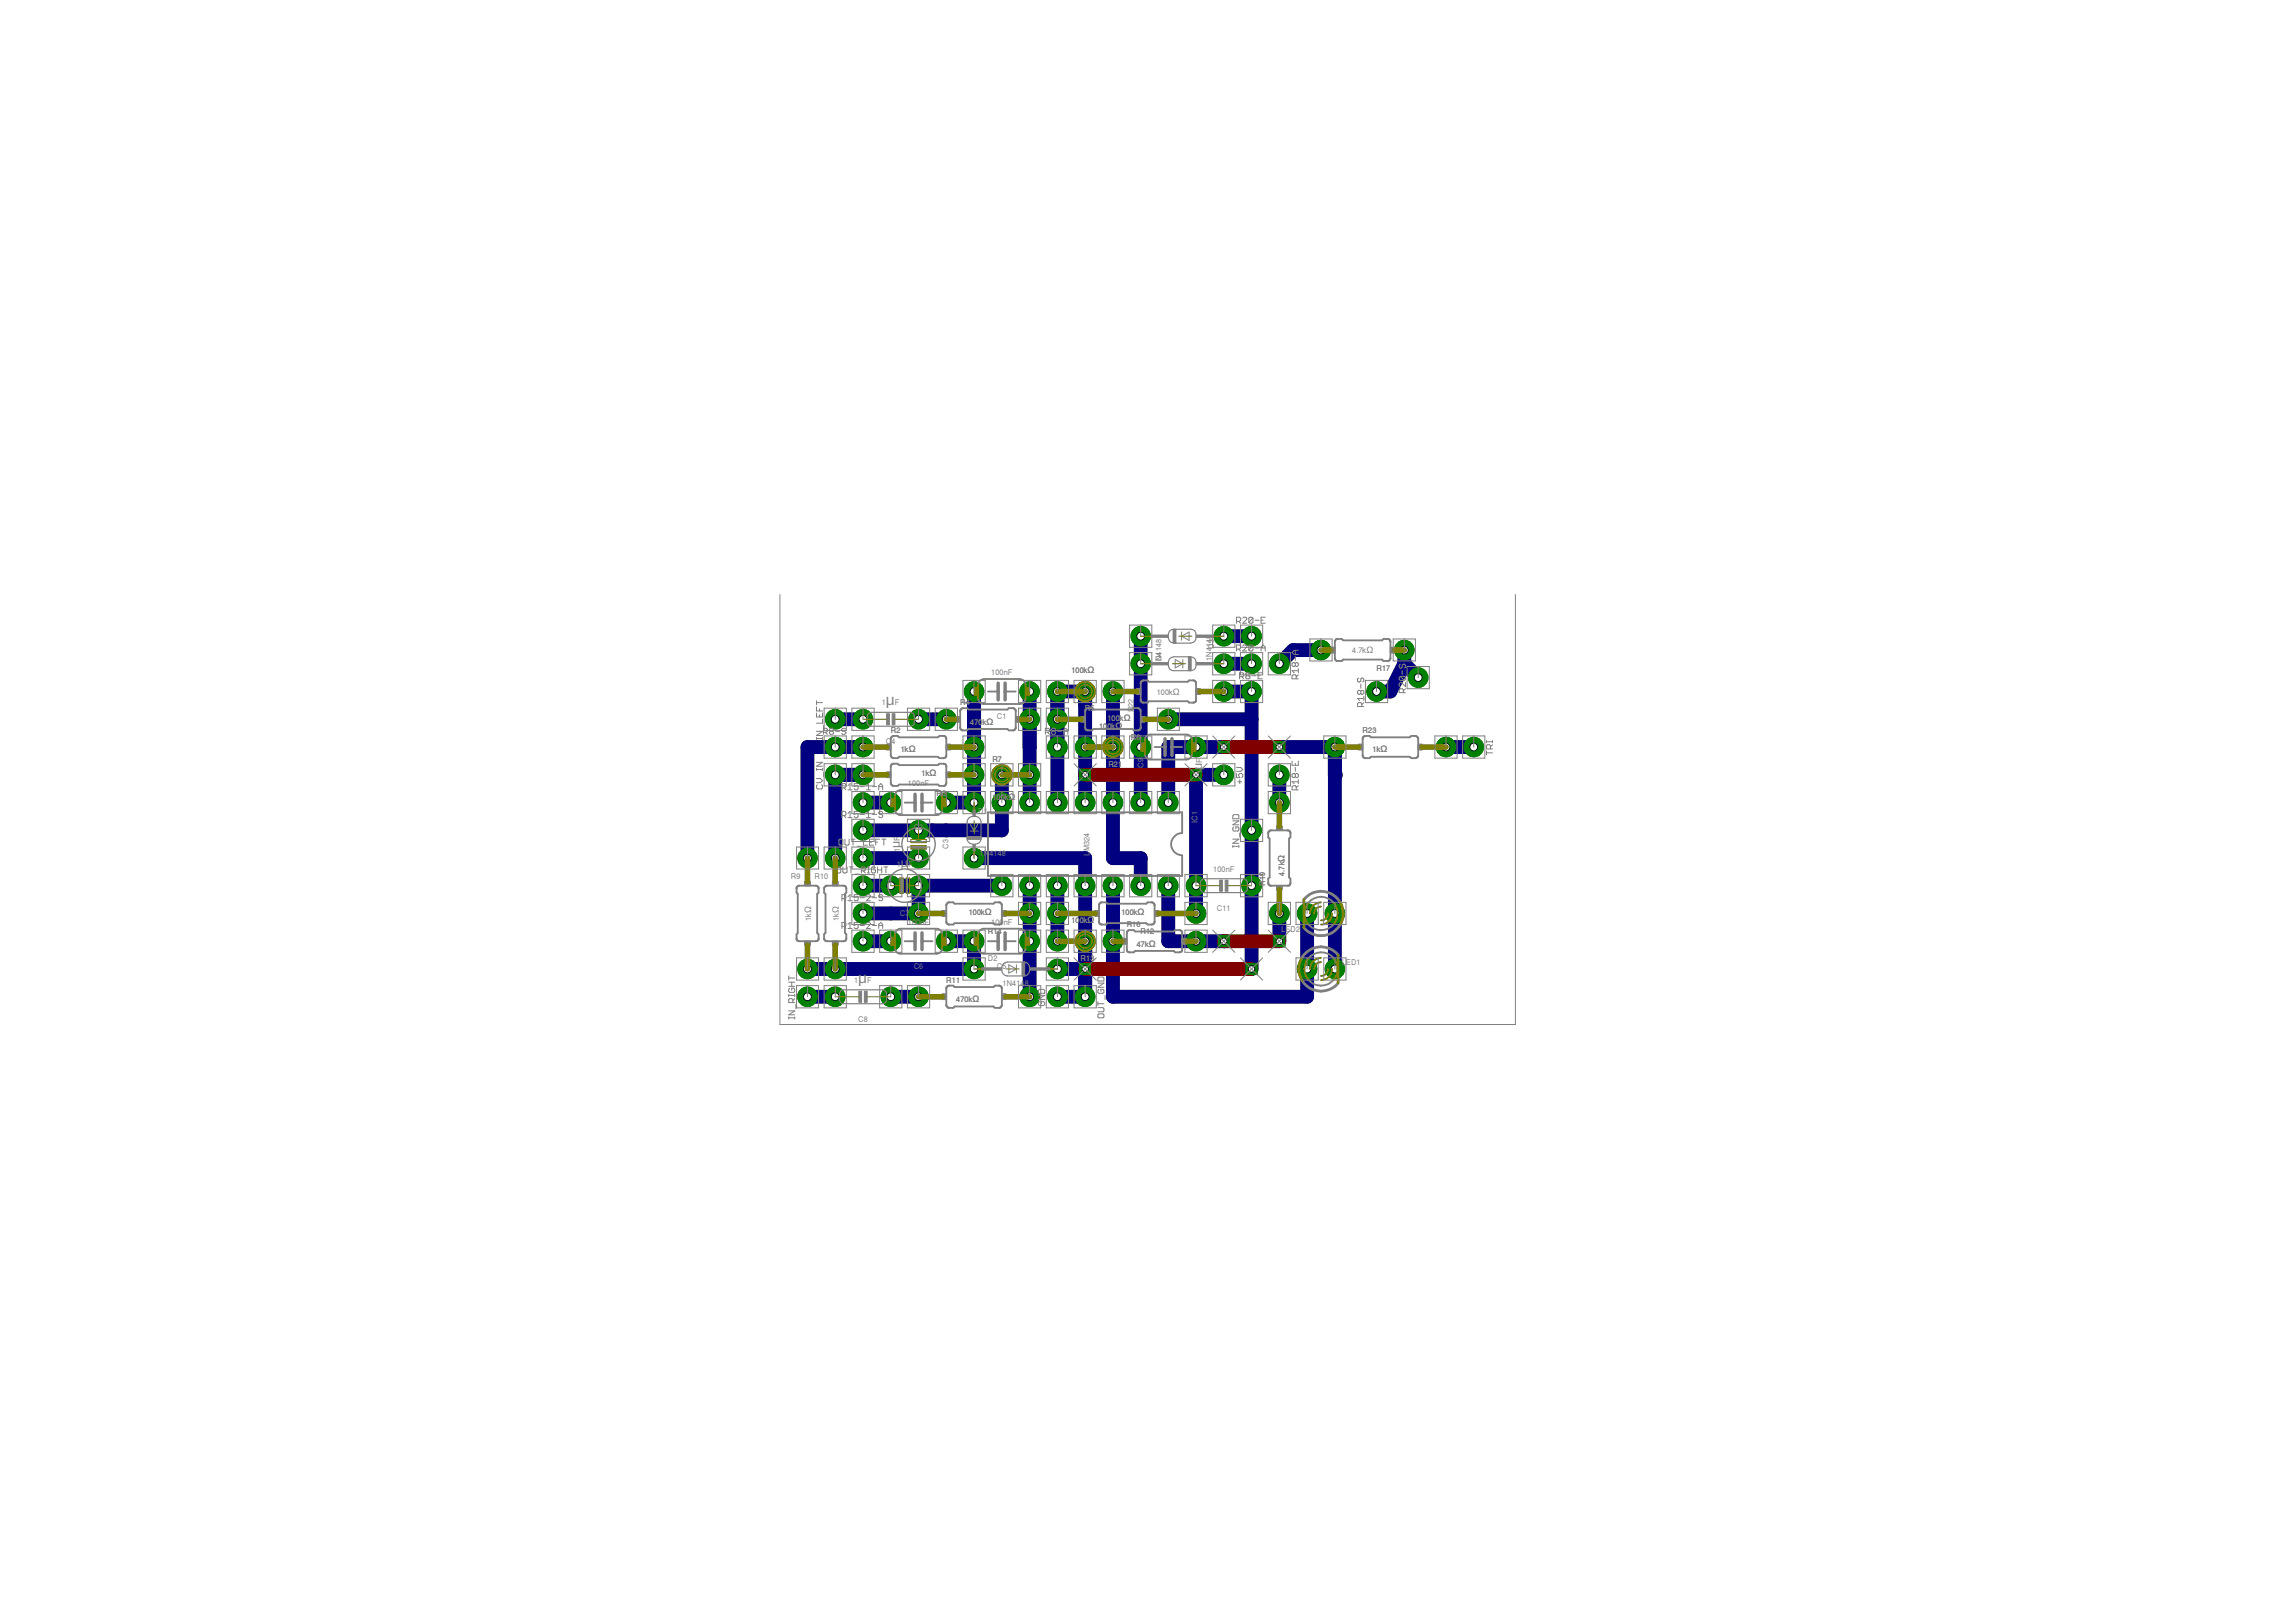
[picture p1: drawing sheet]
<svg xmlns="http://www.w3.org/2000/svg" width="210mm" height="148mm" viewBox="0 0 210 148" stroke-linecap="round" stroke-linejoin="round" font-family="sans-serif">
<defs><g id="words">
<g font-size="1.4" fill="#808080">
<text x="81" y="64.5">μ</text>
<text x="78.5" y="89.9">μ</text>
</g>
<g font-size="1.1" fill="#808080">
<text x="109.9" y="70.4" transform="rotate(-90 109.9 70.4)">μ</text>
<text x="82.3" y="77.5" transform="rotate(-90 82.3 77.5)">μ</text>
<text x="82.4" y="79.3">μ</text>
</g>
<g font-size=".8" fill="#808080">
<text x="125" y="59.7">Ω</text>
<text x="99.5" y="61.6">Ω</text>
<text x="102.8" y="65.9">Ω</text>
<text x="107.3" y="63.5">Ω</text>
<text x="83.1" y="68.8">Ω</text>
<text x="85" y="71">Ω</text>
<text x="90.2" y="66.3">Ω</text>
<text x="102" y="66.6">Ω</text>
<text x="126.3" y="68.8">Ω</text>
<text x="92.2" y="73.2">Ω</text>
<text x="74.2" y="83.5" transform="rotate(-90 74.2 83.5)">Ω</text>
<text x="76.7" y="83.5" transform="rotate(-90 76.7 83.5)">Ω</text>
<text x="90.1" y="83.7">Ω</text>
<text x="104" y="83.7">Ω</text>
<text x="117.5" y="78.8" transform="rotate(-90 117.5 78.8)">Ω</text>
<text x="99.5" y="84.4">Ω</text>
<text x="105.1" y="86.6">Ω</text>
<text x="88.9" y="91.6">Ω</text>
</g>
<g font-size=".7" fill="#808080">
<text x="111" y="59.3" transform="rotate(-90 111 59.3)">D3</text>
<text x="123.7" y="59.7">4.7k</text>
<text x="80.7" y="64.5">1</text>
<text x="81.8" y="64.5">F</text>
<text x="87.8" y="64.5">R4</text>
<text x="90.7" y="61.7">100nF</text>
<text x="91.2" y="65.8">C1</text>
<text x="98" y="61.6">100k</text>
<text x="99.2" y="65">R5</text>
<text x="101.3" y="65.9">100k</text>
<text x="103.7" y="65.2" transform="rotate(-90 103.7 65.2)">R22</text>
<text x="105.8" y="63.5">100k</text>
<text x="106.2" y="60.8" transform="rotate(-90 106.2 60.8)">1N4148</text>
<text x="106.2" y="60.5" transform="rotate(-90 106.2 60.5)">D4</text>
<text x="110.8" y="60.5" transform="rotate(-90 110.8 60.5)">1N4148</text>
<text x="125.9" y="61.4">R17</text>
<text x="81" y="68.1">C4</text>
<text x="81.5" y="67">R2</text>
<text x="82.4" y="68.8">1k</text>
<text x="83" y="71.9">100nF</text>
<text x="84.3" y="71">1k</text>
<text x="88.7" y="66.3">4</text>
<text x="89.1" y="66.3">70k</text>
<text x="90.8" y="69.7">R7</text>
<text x="100.5" y="66.6">100k</text>
<text x="101.4" y="70.1">R</text>
<text x="101.9" y="70.1">21</text>
<text x="103.4" y="67.7">R6</text>
<text x="104.6" y="70.2" transform="rotate(-90 104.6 70.2)">C9</text>
<text x="109.9" y="70.8" transform="rotate(-90 109.9 70.8)">1</text>
<text x="109.9" y="69.8" transform="rotate(-90 109.9 69.8)">F</text>
<text x="124.6" y="67">R23</text>
<text x="125.5" y="68.8">1k</text>
<text x="82.3" y="77.9" transform="rotate(-90 82.3 77.9)">1</text>
<text x="82.3" y="76.9" transform="rotate(-90 82.3 76.9)">F</text>
<text x="83.6" y="75.9">C2</text>
<text x="85.7" y="72.8">R3</text>
<text x="86.7" y="77.7" transform="rotate(-90 86.7 77.7)">C3</text>
<text x="89.5" y="74.4">D1</text>
<text x="90.8" y="73.2">100k</text>
<text x="109.5" y="75.2" transform="rotate(-90 109.5 75.2)">IC1</text>
<text x="72.3" y="80.4">R9</text>
<text x="74.5" y="80.4">R10</text>
<text x="82" y="79.3">1</text>
<text x="82.3" y="83.7">C7</text>
<text x="83.1" y="79.3">F</text>
<text x="88.6" y="83.7">100k</text>
<text x="89.6" y="78.3">1N</text>
<text x="90.5" y="78.3">4148</text>
<text x="99.6" y="78.2" transform="rotate(-90 99.6 78.2)">LM324</text>
<text x="102.6" y="83.7">100k</text>
<text x="111" y="79.7">100nF</text>
<text x="111.3" y="83.3">C11</text>
<text x="115.7" y="81" transform="rotate(-90 115.7 81)">R19</text>
<text x="117.5" y="80.1" transform="rotate(-90 117.5 80.1)">4.7k</text>
<text x="74.2" y="84.2" transform="rotate(-90 74.2 84.2)">1k</text>
<text x="76.7" y="84.2" transform="rotate(-90 76.7 84.2)">1k</text>
<text x="78.1" y="89.9">1</text>
<text x="79.3" y="89.9">F</text>
<text x="83" y="84.6">100nF</text>
<text x="83.6" y="88.6">C6</text>
<text x="86.6" y="89.9">R11</text>
<text x="90.4" y="85.5">R14</text>
<text x="90.4" y="87.9">D2</text>
<text x="90.7" y="84.6">100nF</text>
<text x="91.2" y="88.6">C5</text>
<text x="98" y="84.4">100k</text>
<text x="98.8" y="87.9">R</text>
<text x="99.3" y="87.9">13</text>
<text x="103.1" y="84.8">R16</text>
<text x="104" y="86.6">47k</text>
<text x="104.3" y="85.5">R12</text>
<text x="117.2" y="85.2">LED2</text>
<text x="122.7" y="88.2">L</text>
<text x="123.1" y="88.2">ED1</text>
<text x="78.5" y="93.4">C8</text>
<text x="87.5" y="91.6">470k</text>
<text x="91.7" y="90.2">1N41</text>
<text x="93.3" y="90.2">48</text>
</g>
</g></defs>
<path d="M89.1 78.5h10.2v12.7h-2.6M96.7 68.3v-5.1h2.6v10.2M106.8 65.8h7.7M111.9 63.2h2.6v25.4M111.9 70.9h-2.5v12.6M96.7 88.6h2.6" fill="none" stroke="#000080" stroke-width="1.3"/>
<g fill="#000080">
<circle cx="111.9" cy="70.9" r=".63"/>
<circle cx="109.4" cy="70.9" r=".63"/>
</g>
<path d="M91.6 70.9v2.5" fill="none" stroke="#000080" stroke-width="1.3"/>
<g fill="#000080">
<circle cx="91.6" cy="73.4" r=".63"/>
<circle cx="91.6" cy="70.9" r=".63"/>
</g>
<path d="M78.9 75.9h5.1M91.6 73.4v2.5h-6.3" fill="none" stroke="#000080" stroke-width="1.3"/>
<circle cx="91.6" cy="73.4" r=".63" fill="#000080"/>
<path d="M78.9 68.3h-5v10.2M78.9 70.9h-2.5v7.6M84 75.9h1.3M89.1 63.2v10.2h-2.5M94.2 70.9v2.5M96.7 63.2v10.2" fill="none" stroke="#000080" stroke-width="1.3"/>
<g fill="#000080">
<circle cx="94.2" cy="73.4" r=".63"/>
<circle cx="94.2" cy="70.9" r=".63"/>
</g>
<path d="M94.2 68.3v2.6" fill="none" stroke="#000080" stroke-width="1.3"/>
<circle cx="94.2" cy="70.9" r=".63" fill="#000080"/>
<path d="M94.2 65.8v2.5" fill="none" stroke="#000080" stroke-width="1.3"/>
<circle cx="94.2" cy="65.8" r=".63" fill="#000080"/>
<path d="M76.4 65.8h2.5M94.2 63.2v5.1" fill="none" stroke="#000080" stroke-width="1.3"/>
<circle cx="84" cy="65.8" r=".63" fill="#000080"/>
<path d="M84 65.8h2.6M84 81v2.5" fill="none" stroke="#000080" stroke-width="1.3"/>
<g fill="#000080">
<circle cx="84" cy="81" r=".63"/>
<circle cx="84" cy="83.5" r=".63"/>
</g>
<path d="M84 81h7.6" fill="none" stroke="#000080" stroke-width="1.3"/>
<g fill="#000080">
<circle cx="91.6" cy="81" r=".63"/>
<circle cx="84" cy="81" r=".63"/>
</g>
<path d="M78.9 83.5h5.1" fill="none" stroke="#000080" stroke-width="1.3"/>
<circle cx="84" cy="83.5" r=".63" fill="#000080"/>
<path d="M86.6 86.1h2.5v2.5M96.7 81v5.1" fill="none" stroke="#000080" stroke-width="1.3"/>
<g fill="#000080">
<circle cx="89.1" cy="88.6" r=".63"/>
<circle cx="89.1" cy="86.1" r=".63"/>
</g>
<path d="M73.9 88.6h2.5M89.1 86.1v2.5" fill="none" stroke="#000080" stroke-width="1.3"/>
<circle cx="89.1" cy="86.1" r=".63" fill="#000080"/>
<path d="M76.4 88.6h12.7" fill="none" stroke="#000080" stroke-width="1.3"/>
<circle cx="86.6" cy="86.1" r=".63" fill="#000080"/>
<path d="M94.2 81v2.5" fill="none" stroke="#000080" stroke-width="1.3"/>
<g fill="#000080">
<circle cx="94.2" cy="83.5" r=".63"/>
<circle cx="94.2" cy="81" r=".63"/>
</g>
<path d="M94.2 86.1v5.1" fill="none" stroke="#000080" stroke-width="1.3"/>
<g fill="#000080">
<circle cx="94.2" cy="91.2" r=".63"/>
<circle cx="94.2" cy="86.1" r=".63"/>
</g>
<path d="M94.2 83.5v2.6" fill="none" stroke="#000080" stroke-width="1.3"/>
<g fill="#000080">
<circle cx="94.2" cy="83.5" r=".63"/>
<circle cx="94.2" cy="86.1" r=".63"/>
</g>
<path d="M73.9 91.2h2.5M81.5 91.2h2.5" fill="none" stroke="#000080" stroke-width="1.3"/>
<g fill="#000080">
<circle cx="81.5" cy="91.2" r=".63"/>
<circle cx="84" cy="91.2" r=".63"/>
</g>
<path d="M78.9 73.4h2.6M78.9 86.1h2.6" fill="none" stroke="#000080" stroke-width="1.3"/>
<g fill="#000080">
<circle cx="81.5" cy="86.1" r=".63"/>
<circle cx="78.9" cy="86.1" r=".63"/>
</g>
<path d="M106.8 81v5.1h2.6M117 83.5v2.6" fill="none" stroke="#000080" stroke-width="1.3"/>
<circle cx="111.9" cy="86.1" r=".63" fill="#000080"/>
<path d="M111.9 58.2h2.6M111.9 60.7h2.6M101.8 81v10.2h17.7v-7.7M109.4 86.1h2.5" fill="none" stroke="#000080" stroke-width="1.3"/>
<g fill="#000080">
<circle cx="111.9" cy="60.7" r=".63"/>
<circle cx="114.5" cy="60.7" r=".63"/>
</g>
<path d="M128.4 59.5v1.2l1.3 1.3" fill="none" stroke="#000080" stroke-width="1.3"/>
<g fill="#000080">
<circle cx="128.4" cy="60.7" r=".63"/>
<circle cx="128.4" cy="59.5" r=".63"/>
<circle cx="129.7" cy="62" r=".63"/>
</g>
<path d="M128.4 60.7l-1.2 2.5h-1.3" fill="none" stroke="#000080" stroke-width="1.3"/>
<circle cx="125.9" cy="63.2" r=".63" fill="#000080"/>
<path d="M104.3 58.2v15.2M111.9 68.3h-5.1v5.1M117 68.3h5.1v20.3" fill="none" stroke="#000080" stroke-width="1.3"/>
<circle cx="122.1" cy="70.9" r=".63" fill="#000080"/>
<path d="M120.8 59.5h-2.5l-1.3 1.2M78.9 78.5h5.1M101.8 63.2v15.3h2.5v2.5M78.9 81h5.1" fill="none" stroke="#000080" stroke-width="1.3"/>
<g fill="#000080">
<circle cx="120.8" cy="59.5" r=".63"/>
<circle cx="117" cy="60.7" r=".63"/>
</g>
<path d="M117 70.9v2.5M132.2 68.3h2.6" fill="none" stroke="#000080" stroke-width="1.3"/>
<circle cx="111.9" cy="70.9" r=".89" fill="#008000" stroke="#008000" stroke-width=".09"/>
<circle cx="111.9" cy="70.9" r=".36" fill="#fff" stroke="#000" stroke-width=".09"/>
<circle cx="94.2" cy="63.2" r=".89" fill="#008000" stroke="#008000" stroke-width=".09"/>
<circle cx="94.2" cy="63.2" r=".36" fill="#fff" stroke="#000" stroke-width=".09"/>
<circle cx="89.1" cy="63.2" r=".89" fill="#008000" stroke="#008000" stroke-width=".09"/>
<circle cx="89.1" cy="63.2" r=".36" fill="#fff" stroke="#000" stroke-width=".09"/>
<circle cx="114.5" cy="81" r=".89" fill="#008000" stroke="#008000" stroke-width=".09"/>
<circle cx="114.5" cy="81" r=".36" fill="#fff" stroke="#000" stroke-width=".09"/>
<circle cx="109.4" cy="81" r=".89" fill="#008000" stroke="#008000" stroke-width=".09"/>
<circle cx="109.4" cy="81" r=".36" fill="#fff" stroke="#000" stroke-width=".09"/>
<circle cx="86.6" cy="73.4" r=".89" fill="#008000" stroke="#008000" stroke-width=".09"/>
<circle cx="86.6" cy="73.4" r=".36" fill="#fff" stroke="#000" stroke-width=".09"/>
<circle cx="81.5" cy="73.4" r=".89" fill="#008000" stroke="#008000" stroke-width=".09"/>
<circle cx="81.5" cy="73.4" r=".36" fill="#fff" stroke="#000" stroke-width=".09"/>
<circle cx="84" cy="78.5" r=".89" fill="#008000" stroke="#008000" stroke-width=".09"/>
<circle cx="84" cy="78.5" r=".36" fill="#fff" stroke="#000" stroke-width=".09"/>
<circle cx="84" cy="75.9" r=".89" fill="#008000" stroke="#008000" stroke-width=".09"/>
<circle cx="84" cy="75.9" r=".36" fill="#fff" stroke="#000" stroke-width=".09"/>
<circle cx="84" cy="65.8" r=".89" fill="#008000" stroke="#008000" stroke-width=".09"/>
<circle cx="84" cy="65.8" r=".36" fill="#fff" stroke="#000" stroke-width=".09"/>
<circle cx="78.9" cy="65.8" r=".89" fill="#008000" stroke="#008000" stroke-width=".09"/>
<circle cx="78.9" cy="65.8" r=".36" fill="#fff" stroke="#000" stroke-width=".09"/>
<circle cx="94.2" cy="86.1" r=".89" fill="#008000" stroke="#008000" stroke-width=".09"/>
<circle cx="94.2" cy="86.1" r=".36" fill="#fff" stroke="#000" stroke-width=".09"/>
<circle cx="89.1" cy="86.1" r=".89" fill="#008000" stroke="#008000" stroke-width=".09"/>
<circle cx="89.1" cy="86.1" r=".36" fill="#fff" stroke="#000" stroke-width=".09"/>
<circle cx="86.6" cy="86.1" r=".89" fill="#008000" stroke="#008000" stroke-width=".09"/>
<circle cx="86.6" cy="86.1" r=".36" fill="#fff" stroke="#000" stroke-width=".09"/>
<circle cx="81.5" cy="86.1" r=".89" fill="#008000" stroke="#008000" stroke-width=".09"/>
<circle cx="81.5" cy="86.1" r=".36" fill="#fff" stroke="#000" stroke-width=".09"/>
<circle cx="81.5" cy="81" r=".89" fill="#008000" stroke="#008000" stroke-width=".09"/>
<circle cx="81.5" cy="81" r=".36" fill="#fff" stroke="#000" stroke-width=".09"/>
<circle cx="84" cy="81" r=".89" fill="#008000" stroke="#008000" stroke-width=".09"/>
<circle cx="84" cy="81" r=".36" fill="#fff" stroke="#000" stroke-width=".09"/>
<circle cx="81.5" cy="91.2" r=".89" fill="#008000" stroke="#008000" stroke-width=".09"/>
<circle cx="81.5" cy="91.2" r=".36" fill="#fff" stroke="#000" stroke-width=".09"/>
<circle cx="76.4" cy="91.2" r=".89" fill="#008000" stroke="#008000" stroke-width=".09"/>
<circle cx="76.4" cy="91.2" r=".36" fill="#fff" stroke="#000" stroke-width=".09"/>
<circle cx="104.3" cy="68.3" r=".89" fill="#008000" stroke="#008000" stroke-width=".09"/>
<circle cx="104.3" cy="68.3" r=".36" fill="#fff" stroke="#000" stroke-width=".09"/>
<circle cx="109.4" cy="68.3" r=".89" fill="#008000" stroke="#008000" stroke-width=".09"/>
<circle cx="109.4" cy="68.3" r=".36" fill="#fff" stroke="#000" stroke-width=".09"/>
<circle cx="76.4" cy="70.9" r=".89" fill="#008000" stroke="#008000" stroke-width=".09"/>
<circle cx="76.4" cy="70.9" r=".36" fill="#fff" stroke="#000" stroke-width=".09"/>
<circle cx="89.1" cy="78.5" r=".89" fill="#008000" stroke="#008000" stroke-width=".09"/>
<circle cx="89.1" cy="78.5" r=".36" fill="#fff" stroke="#000" stroke-width=".09"/>
<circle cx="89.1" cy="73.4" r=".89" fill="#008000" stroke="#008000" stroke-width=".09"/>
<circle cx="89.1" cy="73.4" r=".36" fill="#fff" stroke="#000" stroke-width=".09"/>
<circle cx="96.7" cy="88.6" r=".89" fill="#008000" stroke="#008000" stroke-width=".09"/>
<circle cx="96.7" cy="88.6" r=".36" fill="#fff" stroke="#000" stroke-width=".09"/>
<circle cx="89.1" cy="88.6" r=".89" fill="#008000" stroke="#008000" stroke-width=".09"/>
<circle cx="89.1" cy="88.6" r=".36" fill="#fff" stroke="#000" stroke-width=".09"/>
<circle cx="104.3" cy="58.2" r=".89" fill="#008000" stroke="#008000" stroke-width=".09"/>
<circle cx="104.3" cy="58.2" r=".36" fill="#fff" stroke="#000" stroke-width=".09"/>
<circle cx="111.9" cy="58.2" r=".89" fill="#008000" stroke="#008000" stroke-width=".09"/>
<circle cx="111.9" cy="58.2" r=".36" fill="#fff" stroke="#000" stroke-width=".09"/>
<circle cx="111.9" cy="60.7" r=".89" fill="#008000" stroke="#008000" stroke-width=".09"/>
<circle cx="111.9" cy="60.7" r=".36" fill="#fff" stroke="#000" stroke-width=".09"/>
<circle cx="104.3" cy="60.7" r=".89" fill="#008000" stroke="#008000" stroke-width=".09"/>
<circle cx="104.3" cy="60.7" r=".36" fill="#fff" stroke="#000" stroke-width=".09"/>
<circle cx="96.7" cy="91.2" r=".89" fill="#008000" stroke="#008000" stroke-width=".09"/>
<circle cx="96.7" cy="91.2" r=".36" fill="#fff" stroke="#000" stroke-width=".09"/>
<circle cx="106.8" cy="73.4" r=".89" fill="#008000" stroke="#008000" stroke-width=".09"/>
<circle cx="106.8" cy="73.4" r=".36" fill="#fff" stroke="#000" stroke-width=".09"/>
<circle cx="104.3" cy="73.4" r=".89" fill="#008000" stroke="#008000" stroke-width=".09"/>
<circle cx="104.3" cy="73.4" r=".36" fill="#fff" stroke="#000" stroke-width=".09"/>
<circle cx="91.6" cy="73.4" r=".89" fill="#008000" stroke="#008000" stroke-width=".09"/>
<circle cx="91.6" cy="73.4" r=".36" fill="#fff" stroke="#000" stroke-width=".09"/>
<circle cx="91.6" cy="81" r=".89" fill="#008000" stroke="#008000" stroke-width=".09"/>
<circle cx="91.6" cy="81" r=".36" fill="#fff" stroke="#000" stroke-width=".09"/>
<circle cx="101.8" cy="73.4" r=".89" fill="#008000" stroke="#008000" stroke-width=".09"/>
<circle cx="101.8" cy="73.4" r=".36" fill="#fff" stroke="#000" stroke-width=".09"/>
<circle cx="99.3" cy="73.4" r=".89" fill="#008000" stroke="#008000" stroke-width=".09"/>
<circle cx="99.3" cy="73.4" r=".36" fill="#fff" stroke="#000" stroke-width=".09"/>
<circle cx="94.2" cy="73.4" r=".89" fill="#008000" stroke="#008000" stroke-width=".09"/>
<circle cx="94.2" cy="73.4" r=".36" fill="#fff" stroke="#000" stroke-width=".09"/>
<circle cx="96.7" cy="73.4" r=".89" fill="#008000" stroke="#008000" stroke-width=".09"/>
<circle cx="96.7" cy="73.4" r=".36" fill="#fff" stroke="#000" stroke-width=".09"/>
<circle cx="94.2" cy="81" r=".89" fill="#008000" stroke="#008000" stroke-width=".09"/>
<circle cx="94.2" cy="81" r=".36" fill="#fff" stroke="#000" stroke-width=".09"/>
<circle cx="96.7" cy="81" r=".89" fill="#008000" stroke="#008000" stroke-width=".09"/>
<circle cx="96.7" cy="81" r=".36" fill="#fff" stroke="#000" stroke-width=".09"/>
<circle cx="99.3" cy="81" r=".89" fill="#008000" stroke="#008000" stroke-width=".09"/>
<circle cx="99.3" cy="81" r=".36" fill="#fff" stroke="#000" stroke-width=".09"/>
<circle cx="101.8" cy="81" r=".89" fill="#008000" stroke="#008000" stroke-width=".09"/>
<circle cx="101.8" cy="81" r=".36" fill="#fff" stroke="#000" stroke-width=".09"/>
<circle cx="104.3" cy="81" r=".89" fill="#008000" stroke="#008000" stroke-width=".09"/>
<circle cx="104.3" cy="81" r=".36" fill="#fff" stroke="#000" stroke-width=".09"/>
<circle cx="106.8" cy="81" r=".89" fill="#008000" stroke="#008000" stroke-width=".09"/>
<circle cx="106.8" cy="81" r=".36" fill="#fff" stroke="#000" stroke-width=".09"/>
<circle cx="114.5" cy="75.9" r=".89" fill="#008000" stroke="#008000" stroke-width=".09"/>
<circle cx="114.5" cy="75.9" r=".36" fill="#fff" stroke="#000" stroke-width=".09"/>
<circle cx="76.4" cy="65.8" r=".89" fill="#008000" stroke="#008000" stroke-width=".09"/>
<circle cx="76.4" cy="65.8" r=".36" fill="#fff" stroke="#000" stroke-width=".09"/>
<circle cx="73.9" cy="91.2" r=".89" fill="#008000" stroke="#008000" stroke-width=".09"/>
<circle cx="73.9" cy="91.2" r=".36" fill="#fff" stroke="#000" stroke-width=".09"/>
<circle cx="119.5" cy="88.6" r=".89" fill="#008000" stroke="#008000" stroke-width=".09"/>
<circle cx="119.5" cy="88.6" r=".36" fill="#fff" stroke="#000" stroke-width=".09"/>
<circle cx="122.1" cy="88.6" r=".89" fill="#008000" stroke="#008000" stroke-width=".09"/>
<circle cx="122.1" cy="88.6" r=".36" fill="#fff" stroke="#000" stroke-width=".09"/>
<circle cx="122.1" cy="83.5" r=".89" fill="#008000" stroke="#008000" stroke-width=".09"/>
<circle cx="122.1" cy="83.5" r=".36" fill="#fff" stroke="#000" stroke-width=".09"/>
<circle cx="119.5" cy="83.5" r=".89" fill="#008000" stroke="#008000" stroke-width=".09"/>
<circle cx="119.5" cy="83.5" r=".36" fill="#fff" stroke="#000" stroke-width=".09"/>
<circle cx="99.3" cy="91.2" r=".89" fill="#008000" stroke="#008000" stroke-width=".09"/>
<circle cx="99.3" cy="91.2" r=".36" fill="#fff" stroke="#000" stroke-width=".09"/>
<circle cx="78.9" cy="78.5" r=".89" fill="#008000" stroke="#008000" stroke-width=".09"/>
<circle cx="78.9" cy="78.5" r=".36" fill="#fff" stroke="#000" stroke-width=".09"/>
<circle cx="78.9" cy="81" r=".89" fill="#008000" stroke="#008000" stroke-width=".09"/>
<circle cx="78.9" cy="81" r=".36" fill="#fff" stroke="#000" stroke-width=".09"/>
<circle cx="76.4" cy="78.5" r=".89" fill="#008000" stroke="#008000" stroke-width=".09"/>
<circle cx="76.4" cy="78.5" r=".36" fill="#fff" stroke="#000" stroke-width=".09"/>
<circle cx="76.4" cy="88.6" r=".89" fill="#008000" stroke="#008000" stroke-width=".09"/>
<circle cx="76.4" cy="88.6" r=".36" fill="#fff" stroke="#000" stroke-width=".09"/>
<circle cx="84" cy="91.2" r=".89" fill="#008000" stroke="#008000" stroke-width=".09"/>
<circle cx="84" cy="91.2" r=".36" fill="#fff" stroke="#000" stroke-width=".09"/>
<circle cx="94.2" cy="91.2" r=".89" fill="#008000" stroke="#008000" stroke-width=".09"/>
<circle cx="94.2" cy="91.2" r=".36" fill="#fff" stroke="#000" stroke-width=".09"/>
<circle cx="109.4" cy="83.5" r=".89" fill="#008000" stroke="#008000" stroke-width=".09"/>
<circle cx="109.4" cy="83.5" r=".36" fill="#fff" stroke="#000" stroke-width=".09"/>
<circle cx="96.7" cy="83.5" r=".89" fill="#008000" stroke="#008000" stroke-width=".09"/>
<circle cx="96.7" cy="83.5" r=".36" fill="#fff" stroke="#000" stroke-width=".09"/>
<circle cx="99.3" cy="86.1" r=".89" fill="#008000" stroke="#008000" stroke-width=".09"/>
<circle cx="99.3" cy="86.1" r=".36" fill="#fff" stroke="#000" stroke-width=".09"/>
<circle cx="96.7" cy="86.1" r=".89" fill="#008000" stroke="#008000" stroke-width=".09"/>
<circle cx="96.7" cy="86.1" r=".36" fill="#fff" stroke="#000" stroke-width=".09"/>
<circle cx="94.2" cy="83.5" r=".89" fill="#008000" stroke="#008000" stroke-width=".09"/>
<circle cx="94.2" cy="83.5" r=".36" fill="#fff" stroke="#000" stroke-width=".09"/>
<circle cx="84" cy="83.5" r=".89" fill="#008000" stroke="#008000" stroke-width=".09"/>
<circle cx="84" cy="83.5" r=".36" fill="#fff" stroke="#000" stroke-width=".09"/>
<circle cx="78.9" cy="73.4" r=".89" fill="#008000" stroke="#008000" stroke-width=".09"/>
<circle cx="78.9" cy="73.4" r=".36" fill="#fff" stroke="#000" stroke-width=".09"/>
<circle cx="78.9" cy="75.9" r=".89" fill="#008000" stroke="#008000" stroke-width=".09"/>
<circle cx="78.9" cy="75.9" r=".36" fill="#fff" stroke="#000" stroke-width=".09"/>
<circle cx="78.9" cy="86.1" r=".89" fill="#008000" stroke="#008000" stroke-width=".09"/>
<circle cx="78.9" cy="86.1" r=".36" fill="#fff" stroke="#000" stroke-width=".09"/>
<circle cx="78.9" cy="83.5" r=".89" fill="#008000" stroke="#008000" stroke-width=".09"/>
<circle cx="78.9" cy="83.5" r=".36" fill="#fff" stroke="#000" stroke-width=".09"/>
<circle cx="101.8" cy="86.1" r=".89" fill="#008000" stroke="#008000" stroke-width=".09"/>
<circle cx="101.8" cy="86.1" r=".36" fill="#fff" stroke="#000" stroke-width=".09"/>
<circle cx="109.4" cy="86.1" r=".89" fill="#008000" stroke="#008000" stroke-width=".09"/>
<circle cx="109.4" cy="86.1" r=".36" fill="#fff" stroke="#000" stroke-width=".09"/>
<circle cx="120.8" cy="59.5" r=".89" fill="#008000" stroke="#008000" stroke-width=".09"/>
<circle cx="120.8" cy="59.5" r=".36" fill="#fff" stroke="#000" stroke-width=".09"/>
<circle cx="128.4" cy="59.5" r=".89" fill="#008000" stroke="#008000" stroke-width=".09"/>
<circle cx="128.4" cy="59.5" r=".36" fill="#fff" stroke="#000" stroke-width=".09"/>
<circle cx="117" cy="60.7" r=".89" fill="#008000" stroke="#008000" stroke-width=".09"/>
<circle cx="117" cy="60.7" r=".36" fill="#fff" stroke="#000" stroke-width=".09"/>
<circle cx="117" cy="70.9" r=".89" fill="#008000" stroke="#008000" stroke-width=".09"/>
<circle cx="117" cy="70.9" r=".36" fill="#fff" stroke="#000" stroke-width=".09"/>
<circle cx="125.9" cy="63.2" r=".89" fill="#008000" stroke="#008000" stroke-width=".09"/>
<circle cx="125.9" cy="63.2" r=".36" fill="#fff" stroke="#000" stroke-width=".09"/>
<circle cx="117" cy="83.5" r=".89" fill="#008000" stroke="#008000" stroke-width=".09"/>
<circle cx="117" cy="83.5" r=".36" fill="#fff" stroke="#000" stroke-width=".09"/>
<circle cx="117" cy="73.4" r=".89" fill="#008000" stroke="#008000" stroke-width=".09"/>
<circle cx="117" cy="73.4" r=".36" fill="#fff" stroke="#000" stroke-width=".09"/>
<circle cx="78.9" cy="68.3" r=".89" fill="#008000" stroke="#008000" stroke-width=".09"/>
<circle cx="78.9" cy="68.3" r=".36" fill="#fff" stroke="#000" stroke-width=".09"/>
<circle cx="89.1" cy="68.3" r=".89" fill="#008000" stroke="#008000" stroke-width=".09"/>
<circle cx="89.1" cy="68.3" r=".36" fill="#fff" stroke="#000" stroke-width=".09"/>
<circle cx="114.5" cy="60.7" r=".89" fill="#008000" stroke="#008000" stroke-width=".09"/>
<circle cx="114.5" cy="60.7" r=".36" fill="#fff" stroke="#000" stroke-width=".09"/>
<circle cx="114.5" cy="58.2" r=".89" fill="#008000" stroke="#008000" stroke-width=".09"/>
<circle cx="114.5" cy="58.2" r=".36" fill="#fff" stroke="#000" stroke-width=".09"/>
<circle cx="129.7" cy="62" r=".89" fill="#008000" stroke="#008000" stroke-width=".09"/>
<circle cx="129.7" cy="62" r=".36" fill="#fff" stroke="#000" stroke-width=".09"/>
<circle cx="101.8" cy="68.3" r=".89" fill="#008000" stroke="#008000" stroke-width=".09"/>
<circle cx="101.8" cy="68.3" r=".36" fill="#fff" stroke="#000" stroke-width=".09"/>
<circle cx="99.3" cy="68.3" r=".89" fill="#008000" stroke="#008000" stroke-width=".09"/>
<circle cx="99.3" cy="68.3" r=".36" fill="#fff" stroke="#000" stroke-width=".09"/>
<circle cx="101.8" cy="63.2" r=".89" fill="#008000" stroke="#008000" stroke-width=".09"/>
<circle cx="101.8" cy="63.2" r=".36" fill="#fff" stroke="#000" stroke-width=".09"/>
<circle cx="111.9" cy="63.2" r=".89" fill="#008000" stroke="#008000" stroke-width=".09"/>
<circle cx="111.9" cy="63.2" r=".36" fill="#fff" stroke="#000" stroke-width=".09"/>
<circle cx="122.1" cy="68.3" r=".89" fill="#008000" stroke="#008000" stroke-width=".09"/>
<circle cx="122.1" cy="68.3" r=".36" fill="#fff" stroke="#000" stroke-width=".09"/>
<circle cx="132.2" cy="68.3" r=".89" fill="#008000" stroke="#008000" stroke-width=".09"/>
<circle cx="132.2" cy="68.3" r=".36" fill="#fff" stroke="#000" stroke-width=".09"/>
<circle cx="89.1" cy="70.9" r=".89" fill="#008000" stroke="#008000" stroke-width=".09"/>
<circle cx="89.1" cy="70.9" r=".36" fill="#fff" stroke="#000" stroke-width=".09"/>
<circle cx="78.9" cy="70.9" r=".89" fill="#008000" stroke="#008000" stroke-width=".09"/>
<circle cx="78.9" cy="70.9" r=".36" fill="#fff" stroke="#000" stroke-width=".09"/>
<circle cx="86.6" cy="65.8" r=".89" fill="#008000" stroke="#008000" stroke-width=".09"/>
<circle cx="86.6" cy="65.8" r=".36" fill="#fff" stroke="#000" stroke-width=".09"/>
<circle cx="94.2" cy="65.8" r=".89" fill="#008000" stroke="#008000" stroke-width=".09"/>
<circle cx="94.2" cy="65.8" r=".36" fill="#fff" stroke="#000" stroke-width=".09"/>
<circle cx="99.3" cy="63.2" r=".89" fill="#008000" stroke="#008000" stroke-width=".09"/>
<circle cx="99.3" cy="63.2" r=".36" fill="#fff" stroke="#000" stroke-width=".09"/>
<circle cx="96.7" cy="63.2" r=".89" fill="#008000" stroke="#008000" stroke-width=".09"/>
<circle cx="96.7" cy="63.2" r=".36" fill="#fff" stroke="#000" stroke-width=".09"/>
<circle cx="106.8" cy="65.8" r=".89" fill="#008000" stroke="#008000" stroke-width=".09"/>
<circle cx="106.8" cy="65.8" r=".36" fill="#fff" stroke="#000" stroke-width=".09"/>
<circle cx="96.7" cy="65.8" r=".89" fill="#008000" stroke="#008000" stroke-width=".09"/>
<circle cx="96.7" cy="65.8" r=".36" fill="#fff" stroke="#000" stroke-width=".09"/>
<circle cx="91.6" cy="70.9" r=".89" fill="#008000" stroke="#008000" stroke-width=".09"/>
<circle cx="91.6" cy="70.9" r=".36" fill="#fff" stroke="#000" stroke-width=".09"/>
<circle cx="94.2" cy="70.9" r=".89" fill="#008000" stroke="#008000" stroke-width=".09"/>
<circle cx="94.2" cy="70.9" r=".36" fill="#fff" stroke="#000" stroke-width=".09"/>
<circle cx="96.7" cy="68.3" r=".89" fill="#008000" stroke="#008000" stroke-width=".09"/>
<circle cx="96.7" cy="68.3" r=".36" fill="#fff" stroke="#000" stroke-width=".09"/>
<circle cx="114.5" cy="63.2" r=".89" fill="#008000" stroke="#008000" stroke-width=".09"/>
<circle cx="114.5" cy="63.2" r=".36" fill="#fff" stroke="#000" stroke-width=".09"/>
<circle cx="76.4" cy="68.3" r=".89" fill="#008000" stroke="#008000" stroke-width=".09"/>
<circle cx="76.4" cy="68.3" r=".36" fill="#fff" stroke="#000" stroke-width=".09"/>
<circle cx="73.9" cy="78.5" r=".89" fill="#008000" stroke="#008000" stroke-width=".09"/>
<circle cx="73.9" cy="78.5" r=".36" fill="#fff" stroke="#000" stroke-width=".09"/>
<circle cx="73.9" cy="88.6" r=".89" fill="#008000" stroke="#008000" stroke-width=".09"/>
<circle cx="73.9" cy="88.6" r=".36" fill="#fff" stroke="#000" stroke-width=".09"/>
<circle cx="134.8" cy="68.3" r=".89" fill="#008000" stroke="#008000" stroke-width=".09"/>
<circle cx="134.8" cy="68.3" r=".36" fill="#fff" stroke="#000" stroke-width=".09"/>
<path d="M98.7 88.1h1.1v1h-1.1z" fill="#008000" stroke="#008000" stroke-width=".09"/>
<circle cx="99.3" cy="88.6" r=".3" fill="#fff" stroke="#000" stroke-width=".09"/>
<path d="M114 88.1h1v1h-1z" fill="#008000" stroke="#008000" stroke-width=".09"/>
<circle cx="114.5" cy="88.6" r=".3" fill="#fff" stroke="#000" stroke-width=".09"/>
<path d="M98.7 70.4h1.1v1h-1.1z" fill="#008000" stroke="#008000" stroke-width=".09"/>
<circle cx="99.3" cy="70.9" r=".3" fill="#fff" stroke="#000" stroke-width=".09"/>
<path d="M108.9 70.4h1v1h-1z" fill="#008000" stroke="#008000" stroke-width=".09"/>
<circle cx="109.4" cy="70.9" r=".3" fill="#fff" stroke="#000" stroke-width=".09"/>
<path d="M111.4 85.6h1v1h-1z" fill="#008000" stroke="#008000" stroke-width=".09"/>
<circle cx="111.9" cy="86.1" r=".3" fill="#fff" stroke="#000" stroke-width=".09"/>
<path d="M116.5 85.6h1v1h-1z" fill="#008000" stroke="#008000" stroke-width=".09"/>
<circle cx="117" cy="86.1" r=".3" fill="#fff" stroke="#000" stroke-width=".09"/>
<path d="M111.4 67.8h1v1h-1z" fill="#008000" stroke="#008000" stroke-width=".09"/>
<circle cx="111.9" cy="68.3" r=".3" fill="#fff" stroke="#000" stroke-width=".09"/>
<path d="M116.5 67.8h1v1h-1z" fill="#008000" stroke="#008000" stroke-width=".09"/>
<circle cx="117" cy="68.3" r=".3" fill="#fff" stroke="#000" stroke-width=".09"/>
<path d="M99.3 70.9h10.1M111.9 68.3h5.1M99.3 88.6h15.2M111.9 86.1h5.1" fill="none" stroke="#800000" stroke-width="1.3"/>
<circle cx="111.9" cy="70.9" r=".89" fill="#008000" stroke="#008000" stroke-width=".09"/>
<circle cx="111.9" cy="70.9" r=".36" fill="#fff" stroke="#000" stroke-width=".09"/>
<circle cx="94.2" cy="63.2" r=".89" fill="#008000" stroke="#008000" stroke-width=".09"/>
<circle cx="94.2" cy="63.2" r=".36" fill="#fff" stroke="#000" stroke-width=".09"/>
<circle cx="89.1" cy="63.2" r=".89" fill="#008000" stroke="#008000" stroke-width=".09"/>
<circle cx="89.1" cy="63.2" r=".36" fill="#fff" stroke="#000" stroke-width=".09"/>
<circle cx="114.5" cy="81" r=".89" fill="#008000" stroke="#008000" stroke-width=".09"/>
<circle cx="114.5" cy="81" r=".36" fill="#fff" stroke="#000" stroke-width=".09"/>
<circle cx="109.4" cy="81" r=".89" fill="#008000" stroke="#008000" stroke-width=".09"/>
<circle cx="109.4" cy="81" r=".36" fill="#fff" stroke="#000" stroke-width=".09"/>
<circle cx="86.6" cy="73.4" r=".89" fill="#008000" stroke="#008000" stroke-width=".09"/>
<circle cx="86.6" cy="73.4" r=".36" fill="#fff" stroke="#000" stroke-width=".09"/>
<circle cx="81.5" cy="73.4" r=".89" fill="#008000" stroke="#008000" stroke-width=".09"/>
<circle cx="81.5" cy="73.4" r=".36" fill="#fff" stroke="#000" stroke-width=".09"/>
<circle cx="84" cy="78.5" r=".89" fill="#008000" stroke="#008000" stroke-width=".09"/>
<circle cx="84" cy="78.5" r=".36" fill="#fff" stroke="#000" stroke-width=".09"/>
<circle cx="84" cy="75.9" r=".89" fill="#008000" stroke="#008000" stroke-width=".09"/>
<circle cx="84" cy="75.9" r=".36" fill="#fff" stroke="#000" stroke-width=".09"/>
<circle cx="84" cy="65.8" r=".89" fill="#008000" stroke="#008000" stroke-width=".09"/>
<circle cx="84" cy="65.8" r=".36" fill="#fff" stroke="#000" stroke-width=".09"/>
<circle cx="78.9" cy="65.8" r=".89" fill="#008000" stroke="#008000" stroke-width=".09"/>
<circle cx="78.9" cy="65.8" r=".36" fill="#fff" stroke="#000" stroke-width=".09"/>
<circle cx="94.2" cy="86.1" r=".89" fill="#008000" stroke="#008000" stroke-width=".09"/>
<circle cx="94.2" cy="86.1" r=".36" fill="#fff" stroke="#000" stroke-width=".09"/>
<circle cx="89.1" cy="86.1" r=".89" fill="#008000" stroke="#008000" stroke-width=".09"/>
<circle cx="89.1" cy="86.1" r=".36" fill="#fff" stroke="#000" stroke-width=".09"/>
<circle cx="86.6" cy="86.1" r=".89" fill="#008000" stroke="#008000" stroke-width=".09"/>
<circle cx="86.6" cy="86.1" r=".36" fill="#fff" stroke="#000" stroke-width=".09"/>
<circle cx="81.5" cy="86.1" r=".89" fill="#008000" stroke="#008000" stroke-width=".09"/>
<circle cx="81.5" cy="86.1" r=".36" fill="#fff" stroke="#000" stroke-width=".09"/>
<circle cx="81.5" cy="81" r=".89" fill="#008000" stroke="#008000" stroke-width=".09"/>
<circle cx="81.5" cy="81" r=".36" fill="#fff" stroke="#000" stroke-width=".09"/>
<circle cx="84" cy="81" r=".89" fill="#008000" stroke="#008000" stroke-width=".09"/>
<circle cx="84" cy="81" r=".36" fill="#fff" stroke="#000" stroke-width=".09"/>
<circle cx="81.5" cy="91.2" r=".89" fill="#008000" stroke="#008000" stroke-width=".09"/>
<circle cx="81.5" cy="91.2" r=".36" fill="#fff" stroke="#000" stroke-width=".09"/>
<circle cx="76.4" cy="91.2" r=".89" fill="#008000" stroke="#008000" stroke-width=".09"/>
<circle cx="76.4" cy="91.2" r=".36" fill="#fff" stroke="#000" stroke-width=".09"/>
<circle cx="104.3" cy="68.3" r=".89" fill="#008000" stroke="#008000" stroke-width=".09"/>
<circle cx="104.3" cy="68.3" r=".36" fill="#fff" stroke="#000" stroke-width=".09"/>
<circle cx="109.4" cy="68.3" r=".89" fill="#008000" stroke="#008000" stroke-width=".09"/>
<circle cx="109.4" cy="68.3" r=".36" fill="#fff" stroke="#000" stroke-width=".09"/>
<circle cx="76.4" cy="70.9" r=".89" fill="#008000" stroke="#008000" stroke-width=".09"/>
<circle cx="76.4" cy="70.9" r=".36" fill="#fff" stroke="#000" stroke-width=".09"/>
<circle cx="89.1" cy="78.5" r=".89" fill="#008000" stroke="#008000" stroke-width=".09"/>
<circle cx="89.1" cy="78.5" r=".36" fill="#fff" stroke="#000" stroke-width=".09"/>
<circle cx="89.1" cy="73.4" r=".89" fill="#008000" stroke="#008000" stroke-width=".09"/>
<circle cx="89.1" cy="73.4" r=".36" fill="#fff" stroke="#000" stroke-width=".09"/>
<circle cx="96.7" cy="88.6" r=".89" fill="#008000" stroke="#008000" stroke-width=".09"/>
<circle cx="96.7" cy="88.6" r=".36" fill="#fff" stroke="#000" stroke-width=".09"/>
<circle cx="89.1" cy="88.6" r=".89" fill="#008000" stroke="#008000" stroke-width=".09"/>
<circle cx="89.1" cy="88.6" r=".36" fill="#fff" stroke="#000" stroke-width=".09"/>
<circle cx="104.3" cy="58.2" r=".89" fill="#008000" stroke="#008000" stroke-width=".09"/>
<circle cx="104.3" cy="58.2" r=".36" fill="#fff" stroke="#000" stroke-width=".09"/>
<circle cx="111.9" cy="58.2" r=".89" fill="#008000" stroke="#008000" stroke-width=".09"/>
<circle cx="111.9" cy="58.2" r=".36" fill="#fff" stroke="#000" stroke-width=".09"/>
<circle cx="111.9" cy="60.7" r=".89" fill="#008000" stroke="#008000" stroke-width=".09"/>
<circle cx="111.9" cy="60.7" r=".36" fill="#fff" stroke="#000" stroke-width=".09"/>
<circle cx="104.3" cy="60.7" r=".89" fill="#008000" stroke="#008000" stroke-width=".09"/>
<circle cx="104.3" cy="60.7" r=".36" fill="#fff" stroke="#000" stroke-width=".09"/>
<circle cx="96.7" cy="91.2" r=".89" fill="#008000" stroke="#008000" stroke-width=".09"/>
<circle cx="96.7" cy="91.2" r=".36" fill="#fff" stroke="#000" stroke-width=".09"/>
<circle cx="106.8" cy="73.4" r=".89" fill="#008000" stroke="#008000" stroke-width=".09"/>
<circle cx="106.8" cy="73.4" r=".36" fill="#fff" stroke="#000" stroke-width=".09"/>
<circle cx="104.3" cy="73.4" r=".89" fill="#008000" stroke="#008000" stroke-width=".09"/>
<circle cx="104.3" cy="73.4" r=".36" fill="#fff" stroke="#000" stroke-width=".09"/>
<circle cx="91.6" cy="73.4" r=".89" fill="#008000" stroke="#008000" stroke-width=".09"/>
<circle cx="91.6" cy="73.4" r=".36" fill="#fff" stroke="#000" stroke-width=".09"/>
<circle cx="91.6" cy="81" r=".89" fill="#008000" stroke="#008000" stroke-width=".09"/>
<circle cx="91.6" cy="81" r=".36" fill="#fff" stroke="#000" stroke-width=".09"/>
<circle cx="101.8" cy="73.4" r=".89" fill="#008000" stroke="#008000" stroke-width=".09"/>
<circle cx="101.8" cy="73.4" r=".36" fill="#fff" stroke="#000" stroke-width=".09"/>
<circle cx="99.3" cy="73.4" r=".89" fill="#008000" stroke="#008000" stroke-width=".09"/>
<circle cx="99.3" cy="73.4" r=".36" fill="#fff" stroke="#000" stroke-width=".09"/>
<circle cx="94.2" cy="73.4" r=".89" fill="#008000" stroke="#008000" stroke-width=".09"/>
<circle cx="94.2" cy="73.4" r=".36" fill="#fff" stroke="#000" stroke-width=".09"/>
<circle cx="96.7" cy="73.4" r=".89" fill="#008000" stroke="#008000" stroke-width=".09"/>
<circle cx="96.7" cy="73.4" r=".36" fill="#fff" stroke="#000" stroke-width=".09"/>
<circle cx="94.2" cy="81" r=".89" fill="#008000" stroke="#008000" stroke-width=".09"/>
<circle cx="94.2" cy="81" r=".36" fill="#fff" stroke="#000" stroke-width=".09"/>
<circle cx="96.7" cy="81" r=".89" fill="#008000" stroke="#008000" stroke-width=".09"/>
<circle cx="96.7" cy="81" r=".36" fill="#fff" stroke="#000" stroke-width=".09"/>
<circle cx="99.3" cy="81" r=".89" fill="#008000" stroke="#008000" stroke-width=".09"/>
<circle cx="99.3" cy="81" r=".36" fill="#fff" stroke="#000" stroke-width=".09"/>
<circle cx="101.8" cy="81" r=".89" fill="#008000" stroke="#008000" stroke-width=".09"/>
<circle cx="101.8" cy="81" r=".36" fill="#fff" stroke="#000" stroke-width=".09"/>
<circle cx="104.3" cy="81" r=".89" fill="#008000" stroke="#008000" stroke-width=".09"/>
<circle cx="104.3" cy="81" r=".36" fill="#fff" stroke="#000" stroke-width=".09"/>
<circle cx="106.8" cy="81" r=".89" fill="#008000" stroke="#008000" stroke-width=".09"/>
<circle cx="106.8" cy="81" r=".36" fill="#fff" stroke="#000" stroke-width=".09"/>
<circle cx="114.5" cy="75.9" r=".89" fill="#008000" stroke="#008000" stroke-width=".09"/>
<circle cx="114.5" cy="75.9" r=".36" fill="#fff" stroke="#000" stroke-width=".09"/>
<circle cx="76.4" cy="65.8" r=".89" fill="#008000" stroke="#008000" stroke-width=".09"/>
<circle cx="76.4" cy="65.8" r=".36" fill="#fff" stroke="#000" stroke-width=".09"/>
<circle cx="73.9" cy="91.2" r=".89" fill="#008000" stroke="#008000" stroke-width=".09"/>
<circle cx="73.9" cy="91.2" r=".36" fill="#fff" stroke="#000" stroke-width=".09"/>
<circle cx="119.5" cy="88.6" r=".89" fill="#008000" stroke="#008000" stroke-width=".09"/>
<circle cx="119.5" cy="88.6" r=".36" fill="#fff" stroke="#000" stroke-width=".09"/>
<circle cx="122.1" cy="88.6" r=".89" fill="#008000" stroke="#008000" stroke-width=".09"/>
<circle cx="122.1" cy="88.6" r=".36" fill="#fff" stroke="#000" stroke-width=".09"/>
<circle cx="122.1" cy="83.5" r=".89" fill="#008000" stroke="#008000" stroke-width=".09"/>
<circle cx="122.1" cy="83.5" r=".36" fill="#fff" stroke="#000" stroke-width=".09"/>
<circle cx="119.5" cy="83.5" r=".89" fill="#008000" stroke="#008000" stroke-width=".09"/>
<circle cx="119.5" cy="83.5" r=".36" fill="#fff" stroke="#000" stroke-width=".09"/>
<circle cx="99.3" cy="91.2" r=".89" fill="#008000" stroke="#008000" stroke-width=".09"/>
<circle cx="99.3" cy="91.2" r=".36" fill="#fff" stroke="#000" stroke-width=".09"/>
<circle cx="78.9" cy="78.5" r=".89" fill="#008000" stroke="#008000" stroke-width=".09"/>
<circle cx="78.9" cy="78.5" r=".36" fill="#fff" stroke="#000" stroke-width=".09"/>
<circle cx="78.9" cy="81" r=".89" fill="#008000" stroke="#008000" stroke-width=".09"/>
<circle cx="78.9" cy="81" r=".36" fill="#fff" stroke="#000" stroke-width=".09"/>
<circle cx="76.4" cy="78.5" r=".89" fill="#008000" stroke="#008000" stroke-width=".09"/>
<circle cx="76.4" cy="78.5" r=".36" fill="#fff" stroke="#000" stroke-width=".09"/>
<circle cx="76.4" cy="88.6" r=".89" fill="#008000" stroke="#008000" stroke-width=".09"/>
<circle cx="76.4" cy="88.6" r=".36" fill="#fff" stroke="#000" stroke-width=".09"/>
<circle cx="84" cy="91.2" r=".89" fill="#008000" stroke="#008000" stroke-width=".09"/>
<circle cx="84" cy="91.2" r=".36" fill="#fff" stroke="#000" stroke-width=".09"/>
<circle cx="94.2" cy="91.2" r=".89" fill="#008000" stroke="#008000" stroke-width=".09"/>
<circle cx="94.2" cy="91.2" r=".36" fill="#fff" stroke="#000" stroke-width=".09"/>
<circle cx="109.4" cy="83.5" r=".89" fill="#008000" stroke="#008000" stroke-width=".09"/>
<circle cx="109.4" cy="83.5" r=".36" fill="#fff" stroke="#000" stroke-width=".09"/>
<circle cx="96.7" cy="83.5" r=".89" fill="#008000" stroke="#008000" stroke-width=".09"/>
<circle cx="96.7" cy="83.5" r=".36" fill="#fff" stroke="#000" stroke-width=".09"/>
<circle cx="99.3" cy="86.1" r=".89" fill="#008000" stroke="#008000" stroke-width=".09"/>
<circle cx="99.3" cy="86.1" r=".36" fill="#fff" stroke="#000" stroke-width=".09"/>
<circle cx="96.7" cy="86.1" r=".89" fill="#008000" stroke="#008000" stroke-width=".09"/>
<circle cx="96.7" cy="86.1" r=".36" fill="#fff" stroke="#000" stroke-width=".09"/>
<circle cx="94.2" cy="83.5" r=".89" fill="#008000" stroke="#008000" stroke-width=".09"/>
<circle cx="94.2" cy="83.5" r=".36" fill="#fff" stroke="#000" stroke-width=".09"/>
<circle cx="84" cy="83.5" r=".89" fill="#008000" stroke="#008000" stroke-width=".09"/>
<circle cx="84" cy="83.5" r=".36" fill="#fff" stroke="#000" stroke-width=".09"/>
<circle cx="78.9" cy="73.4" r=".89" fill="#008000" stroke="#008000" stroke-width=".09"/>
<circle cx="78.9" cy="73.4" r=".36" fill="#fff" stroke="#000" stroke-width=".09"/>
<circle cx="78.9" cy="75.9" r=".89" fill="#008000" stroke="#008000" stroke-width=".09"/>
<circle cx="78.9" cy="75.9" r=".36" fill="#fff" stroke="#000" stroke-width=".09"/>
<circle cx="78.9" cy="86.1" r=".89" fill="#008000" stroke="#008000" stroke-width=".09"/>
<circle cx="78.9" cy="86.1" r=".36" fill="#fff" stroke="#000" stroke-width=".09"/>
<circle cx="78.9" cy="83.5" r=".89" fill="#008000" stroke="#008000" stroke-width=".09"/>
<circle cx="78.9" cy="83.5" r=".36" fill="#fff" stroke="#000" stroke-width=".09"/>
<circle cx="101.8" cy="86.1" r=".89" fill="#008000" stroke="#008000" stroke-width=".09"/>
<circle cx="101.8" cy="86.1" r=".36" fill="#fff" stroke="#000" stroke-width=".09"/>
<circle cx="109.4" cy="86.1" r=".89" fill="#008000" stroke="#008000" stroke-width=".09"/>
<circle cx="109.4" cy="86.1" r=".36" fill="#fff" stroke="#000" stroke-width=".09"/>
<circle cx="120.8" cy="59.5" r=".89" fill="#008000" stroke="#008000" stroke-width=".09"/>
<circle cx="120.8" cy="59.5" r=".36" fill="#fff" stroke="#000" stroke-width=".09"/>
<circle cx="128.4" cy="59.5" r=".89" fill="#008000" stroke="#008000" stroke-width=".09"/>
<circle cx="128.4" cy="59.5" r=".36" fill="#fff" stroke="#000" stroke-width=".09"/>
<circle cx="117" cy="60.7" r=".89" fill="#008000" stroke="#008000" stroke-width=".09"/>
<circle cx="117" cy="60.7" r=".36" fill="#fff" stroke="#000" stroke-width=".09"/>
<circle cx="117" cy="70.9" r=".89" fill="#008000" stroke="#008000" stroke-width=".09"/>
<circle cx="117" cy="70.9" r=".36" fill="#fff" stroke="#000" stroke-width=".09"/>
<circle cx="125.9" cy="63.2" r=".89" fill="#008000" stroke="#008000" stroke-width=".09"/>
<circle cx="125.9" cy="63.2" r=".36" fill="#fff" stroke="#000" stroke-width=".09"/>
<circle cx="117" cy="83.5" r=".89" fill="#008000" stroke="#008000" stroke-width=".09"/>
<circle cx="117" cy="83.5" r=".36" fill="#fff" stroke="#000" stroke-width=".09"/>
<circle cx="117" cy="73.4" r=".89" fill="#008000" stroke="#008000" stroke-width=".09"/>
<circle cx="117" cy="73.4" r=".36" fill="#fff" stroke="#000" stroke-width=".09"/>
<circle cx="78.9" cy="68.3" r=".89" fill="#008000" stroke="#008000" stroke-width=".09"/>
<circle cx="78.9" cy="68.3" r=".36" fill="#fff" stroke="#000" stroke-width=".09"/>
<circle cx="89.1" cy="68.3" r=".89" fill="#008000" stroke="#008000" stroke-width=".09"/>
<circle cx="89.1" cy="68.3" r=".36" fill="#fff" stroke="#000" stroke-width=".09"/>
<circle cx="114.5" cy="60.7" r=".89" fill="#008000" stroke="#008000" stroke-width=".09"/>
<circle cx="114.5" cy="60.7" r=".36" fill="#fff" stroke="#000" stroke-width=".09"/>
<circle cx="114.5" cy="58.2" r=".89" fill="#008000" stroke="#008000" stroke-width=".09"/>
<circle cx="114.5" cy="58.2" r=".36" fill="#fff" stroke="#000" stroke-width=".09"/>
<circle cx="129.7" cy="62" r=".89" fill="#008000" stroke="#008000" stroke-width=".09"/>
<circle cx="129.7" cy="62" r=".36" fill="#fff" stroke="#000" stroke-width=".09"/>
<circle cx="101.8" cy="68.3" r=".89" fill="#008000" stroke="#008000" stroke-width=".09"/>
<circle cx="101.8" cy="68.3" r=".36" fill="#fff" stroke="#000" stroke-width=".09"/>
<circle cx="99.3" cy="68.3" r=".89" fill="#008000" stroke="#008000" stroke-width=".09"/>
<circle cx="99.3" cy="68.3" r=".36" fill="#fff" stroke="#000" stroke-width=".09"/>
<circle cx="101.8" cy="63.2" r=".89" fill="#008000" stroke="#008000" stroke-width=".09"/>
<circle cx="101.8" cy="63.2" r=".36" fill="#fff" stroke="#000" stroke-width=".09"/>
<circle cx="111.9" cy="63.2" r=".89" fill="#008000" stroke="#008000" stroke-width=".09"/>
<circle cx="111.9" cy="63.2" r=".36" fill="#fff" stroke="#000" stroke-width=".09"/>
<circle cx="122.1" cy="68.3" r=".89" fill="#008000" stroke="#008000" stroke-width=".09"/>
<circle cx="122.1" cy="68.3" r=".36" fill="#fff" stroke="#000" stroke-width=".09"/>
<circle cx="132.2" cy="68.3" r=".89" fill="#008000" stroke="#008000" stroke-width=".09"/>
<circle cx="132.2" cy="68.3" r=".36" fill="#fff" stroke="#000" stroke-width=".09"/>
<circle cx="89.1" cy="70.9" r=".89" fill="#008000" stroke="#008000" stroke-width=".09"/>
<circle cx="89.1" cy="70.9" r=".36" fill="#fff" stroke="#000" stroke-width=".09"/>
<circle cx="78.9" cy="70.9" r=".89" fill="#008000" stroke="#008000" stroke-width=".09"/>
<circle cx="78.9" cy="70.9" r=".36" fill="#fff" stroke="#000" stroke-width=".09"/>
<circle cx="86.6" cy="65.8" r=".89" fill="#008000" stroke="#008000" stroke-width=".09"/>
<circle cx="86.6" cy="65.8" r=".36" fill="#fff" stroke="#000" stroke-width=".09"/>
<circle cx="94.2" cy="65.8" r=".89" fill="#008000" stroke="#008000" stroke-width=".09"/>
<circle cx="94.2" cy="65.8" r=".36" fill="#fff" stroke="#000" stroke-width=".09"/>
<circle cx="99.3" cy="63.2" r=".89" fill="#008000" stroke="#008000" stroke-width=".09"/>
<circle cx="99.3" cy="63.2" r=".36" fill="#fff" stroke="#000" stroke-width=".09"/>
<circle cx="96.7" cy="63.2" r=".89" fill="#008000" stroke="#008000" stroke-width=".09"/>
<circle cx="96.7" cy="63.2" r=".36" fill="#fff" stroke="#000" stroke-width=".09"/>
<circle cx="106.8" cy="65.8" r=".89" fill="#008000" stroke="#008000" stroke-width=".09"/>
<circle cx="106.8" cy="65.8" r=".36" fill="#fff" stroke="#000" stroke-width=".09"/>
<circle cx="96.7" cy="65.8" r=".89" fill="#008000" stroke="#008000" stroke-width=".09"/>
<circle cx="96.7" cy="65.8" r=".36" fill="#fff" stroke="#000" stroke-width=".09"/>
<circle cx="91.6" cy="70.9" r=".89" fill="#008000" stroke="#008000" stroke-width=".09"/>
<circle cx="91.6" cy="70.9" r=".36" fill="#fff" stroke="#000" stroke-width=".09"/>
<circle cx="94.2" cy="70.9" r=".89" fill="#008000" stroke="#008000" stroke-width=".09"/>
<circle cx="94.2" cy="70.9" r=".36" fill="#fff" stroke="#000" stroke-width=".09"/>
<circle cx="96.7" cy="68.3" r=".89" fill="#008000" stroke="#008000" stroke-width=".09"/>
<circle cx="96.7" cy="68.3" r=".36" fill="#fff" stroke="#000" stroke-width=".09"/>
<circle cx="114.5" cy="63.2" r=".89" fill="#008000" stroke="#008000" stroke-width=".09"/>
<circle cx="114.5" cy="63.2" r=".36" fill="#fff" stroke="#000" stroke-width=".09"/>
<circle cx="76.4" cy="68.3" r=".89" fill="#008000" stroke="#008000" stroke-width=".09"/>
<circle cx="76.4" cy="68.3" r=".36" fill="#fff" stroke="#000" stroke-width=".09"/>
<circle cx="73.9" cy="78.5" r=".89" fill="#008000" stroke="#008000" stroke-width=".09"/>
<circle cx="73.9" cy="78.5" r=".36" fill="#fff" stroke="#000" stroke-width=".09"/>
<circle cx="73.9" cy="88.6" r=".89" fill="#008000" stroke="#008000" stroke-width=".09"/>
<circle cx="73.9" cy="88.6" r=".36" fill="#fff" stroke="#000" stroke-width=".09"/>
<circle cx="134.8" cy="68.3" r=".89" fill="#008000" stroke="#008000" stroke-width=".09"/>
<circle cx="134.8" cy="68.3" r=".36" fill="#fff" stroke="#000" stroke-width=".09"/>
<path d="M98.7 88.1h1.1v1h-1.1z" fill="#008000" stroke="#008000" stroke-width=".09"/>
<circle cx="99.3" cy="88.6" r=".3" fill="#fff" stroke="#000" stroke-width=".09"/>
<path d="M114 88.1h1v1h-1z" fill="#008000" stroke="#008000" stroke-width=".09"/>
<circle cx="114.5" cy="88.6" r=".3" fill="#fff" stroke="#000" stroke-width=".09"/>
<path d="M98.7 70.4h1.1v1h-1.1z" fill="#008000" stroke="#008000" stroke-width=".09"/>
<circle cx="99.3" cy="70.9" r=".3" fill="#fff" stroke="#000" stroke-width=".09"/>
<path d="M108.9 70.4h1v1h-1z" fill="#008000" stroke="#008000" stroke-width=".09"/>
<circle cx="109.4" cy="70.9" r=".3" fill="#fff" stroke="#000" stroke-width=".09"/>
<path d="M111.4 85.6h1v1h-1z" fill="#008000" stroke="#008000" stroke-width=".09"/>
<circle cx="111.9" cy="86.1" r=".3" fill="#fff" stroke="#000" stroke-width=".09"/>
<path d="M116.5 85.6h1v1h-1z" fill="#008000" stroke="#008000" stroke-width=".09"/>
<circle cx="117" cy="86.1" r=".3" fill="#fff" stroke="#000" stroke-width=".09"/>
<path d="M111.4 67.8h1v1h-1z" fill="#008000" stroke="#008000" stroke-width=".09"/>
<circle cx="111.9" cy="68.3" r=".3" fill="#fff" stroke="#000" stroke-width=".09"/>
<path d="M116.5 67.8h1v1h-1z" fill="#008000" stroke="#008000" stroke-width=".09"/>
<circle cx="117" cy="68.3" r=".3" fill="#fff" stroke="#000" stroke-width=".09"/>
<g fill="none" stroke="#7f7f7f" stroke-width=".09">
<path d="M108.1 58.2l.7-.4v.8zM108.1 57.8v.8M113.1 56.8h.3l.1-.1v-.2h-.4v.5M113.1 59.4h.3l.1-.1v-.2l-.4-.1v.5M113.3 59.4l.2 .1M113.3 56.8l.2 .2M113.7 59.1v-.1l.3 .1v.1l-.3 .3h.3M113.7 56.5h.3v.1l-.3 .4h.3M114.6 59.1l-.1-.1-.3 .1v.4M114.6 59.1v.4h-.1h-.3M114.6 56.5h-.1h-.3v.4M114.6 56.5v.4l-.1 .1-.3-.1"/>
<path d="M114.6 59.1l-.4 .4M114.6 56.5l-.4 .4M114.8 59.3h.3M114.8 56.7h.3M115.3 59.3h.4M115.3 59.5v-.3l.2-.2 .2 .2v.3M115.3 56.7h.2M115.7 56.5h-.4v.5h.4M118.5 59.5v.4M118.7 59.5h-.3l-.2 .2 .2 .2h.3M74.7 64.1v.4M74.7 64.6v.4h.5"/>
<path d="M74.7 65.2v.4h.5v-.4M74.7 67.4v.2M74.7 70.3v.2M74.7 71.2h.3l.2 .2-.2 .2h-.3M74.7 70.4h.5M74.7 69.7h.5l-.5 .4h.5M74.7 67.5h.5M74.7 66.9h.5l-.5 .4h.5M74.7 64.3h.5M74.8 71.8l-.1 .1 .1 .3h.3l.1-.1-.1-.3M75 64.8v.2M75 65.4v.2"/>
<path d="M75.2 65.8v.3h-.5M75.2 67.4v.2M75.2 70.3v.2M75.3 67h.3l.1-.1-.1-.3h-.3v.6M75.3 66.3v.4M75.3 70.7v.3M75.5 67l.2 .2M75.9 66.9h.2M75.9 66.9v-.1v-.2l.3 .1-.1 .2M75.9 66.9v.1v.2l.3-.1-.1-.2M76.4 66.9h.4M76.6 79.3l.3 .1v.4h-.1h-.3v-.4z"/>
<path d="M76.8 76.8h.3v.4l-.1 .1-.3-.1v-.4zM77 72.1h.3l.1-.2-.1-.2h-.3v.5M77 74.6h.3l.1-.1-.1-.3h-.3v.6M77.1 79.3v.5h.1h.3v-.5M77.2 72.1l.2 .1M77.2 74.6l.2 .2M77.3 76.8v.4l.1 .1 .3-.1v-.4M77.4 66.7l-.1-.1-.3 .1 .1 .2 .3 .1-.1 .2-.3-.1M77.6 71.9l.1-.2v.5M77.6 74.4l.1-.2v.6M77.6 72.2h.3M77.6 74.8h.3"/>
<path d="M77.7 79.3h.3M77.8 79.3v.5M77.9 76.8h.3M78 76.8v.5M78.2 79.9h.4M78.4 77.4h.4M78.5 71.7h-.4v.2h.2h.2l-.1 .3h-.2l-.1-.1M78.5 74.2h-.4v.3l.2-.1 .2 .1-.1 .3h-.2l-.1-.1M78.7 71.9h.4M78.7 74.5h.4M78.8 79.7h.3v-.3v-.1h-.3v.5M79 79.7l.1 .1"/>
<path d="M79 76.8v.5h.3M79.2 71.9l.2-.2v.5M79.2 74.4l.2-.2v.6M79.2 72.2h.4M79.2 74.8h.4M79.3 79.3h.2M79.3 79.8h.2M79.4 79.3v.5M79.5 77h.2M79.8 71.9h.4M79.8 74.5h.4M79.9 76.8h-.4v.5h.4"/>
<path d="M80.1 79.4l-.1-.1-.3 .1v.4h.1h.3v-.2h-.2M80.1 77h.2M80.3 79.6h.3M80.3 79.3v.5M80.4 71.9h.3M80.4 72.2v-.3l.2-.2 .1 .2v.3M80.5 76.8h-.4v.5M80.6 76.8h.4M80.6 79.3v.5M80.7 74.3l-.1-.1h-.1l-.1 .2 .2 .1 .1 .2-.1 .1h-.1l-.1-.1M80.8 76.8v.5M80.8 79.3h.4"/>
<path d="M81 79.3v.5M84.8 76.6h.3M85 76.5v.2M88.7 75.3h.8l-.4 .7zM88.7 76h.8M95.6 67h.3l.1-.1v-.2l-.4-.1v.6M95.8 67l.2 .2M96.3 66.9h.2M96.3 66.9l-.1-.1 .1-.2 .2 .1v.2M96.3 66.9l-.1 .1 .1 .2 .2-.1v-.2M96.7 66.9h.4M97.3 66.9h.4"/>
<path d="M97.3 67.2v-.4l.2-.2 .2 .2v.4M107.5 60.3l.7 .4-.7 .4zM108.2 60.3v.8M112.8 77.4h.5M112.8 77.3v.2M112.8 76.8h.5l-.5 .3h.5M112.8 75.1h.5l-.5 .3h.5M112.8 75.6v.1v.3h.4l.1-.1-.1-.3h-.2v.2M112.8 74.5h.4l.1 .4h-.5zM113.1 70.7v.4h.3l-.1-.2 .1-.2h.2l.1 .1v.2l-.1 .1M113.1 70.2h.4l.2 .2-.2 .1h-.4M113.2 71.5h.4"/>
<path d="M113.3 77.3v.2M113.4 61.9h.3v-.3v-.1h-.3v.6M113.4 71.3v.4M113.4 76.2v.4M113.6 61.9l.1 .2M114 61.8l-.1 .1 .1 .2 .3-.1-.1-.2M114 61.8l-.1-.1 .1-.2 .3 .1-.1 .2M114 61.8h.2M114.5 61.8h.4M115.1 61.8h.2M115.4 61.5h-.3v.6h.3M118.2 69.6v.4h.5v-.4"/>
<path d="M118.5 70.8l-.1-.1-.2 .1v.2l.1 .1 .2-.1M118.5 70.8l.1-.1 .1 .1v.2l-.1 .1-.1-.1M118.5 60.7l-.1-.1-.2 .1v.2l.1 .1 .2-.1M118.5 60.7l.1-.1 .1 .1v.2l-.1 .1-.1-.1M118.5 60v.4M118.5 60.7v.2M118.5 69.8v.2M118.5 70.2v.3M118.5 70.8v.2M118.6 72.2l-.1-.3h-.2l-.1 .1v.2h.5M118.6 62.1v-.3l-.1-.1-.3 .1v.3h.5M118.7 71.5h-.5l.2 .2"/>
<path d="M118.7 61.7l-.1 .2M118.7 61.3h-.5l.2 .2M118.7 61.2v.3M118.7 71.3v.4M118.7 71.9l-.1 .2M124.3 62l-.1 .1v.2l.2 .1 .1-.1v-.2l.1-.1 .1 .1v.2l-.1 .1M124.5 63.2l-.1-.1-.2 .1v.2l.1 .1 .2-.1M124.5 63.2v-.1l.2 .1v.2l-.1 .1-.1-.1M124.5 62.6v.3M124.5 63.2v.2M124.5 64.6v-.3h-.3v.3h.5M124.7 64.3l-.2 .2"/>
<path d="M124.7 63.9h-.5l.2 .2M124.7 63.7v.4M128.1 60.7l-.1 .1v.2l.2 .1v-.3l.2-.1 .1 .1v.2l-.1 .1M128.1 61.9l-.1 .1v.1l.1 .1h.3M128.1 61.9h.3l.1 .1v.1l-.1 .1M128.1 61.9l.3 .3M128.2 61.3v.4M128.4 63.4v-.3l-.2-.1-.2 .1v.3h.5M128.5 62.4v.4l-.3-.4-.2 .1v.2l.1 .1M128.5 63l-.1 .2M136 68.9h.5M136 67.7v.2"/>
<path d="M136 68.7v.3M136 67.8h.5M136.3 68.5v-.3l-.3-.1v.1v.3h.5M136.5 68.1l-.2 .2M136.5 67.7v.2M72.1 91h.6M72.1 93.1h.6M72.1 89.3v.3M72.1 91v.1M72.1 93v.2M72.1 92.5h.6l-.6 .3h.6M72.1 90.2h.6"/>
<path d="M72.1 89.8h.6M72.1 89.5h.6M72.2 90.4l-.1 .1 .1 .3h.4l.1-.1-.1-.3h-.2v.2M72.4 89.8v.4M72.5 91.7v-.3l-.1-.1-.3 .1v.3h.6M72.7 91v.1M72.7 93v.2M72.7 91.3l-.2 .2M72.8 91.9v.4M77 82.2h.3l.1-.3-.1-.1h-.3v.6M77 84.7h.3l.1-.2-.1-.1h-.3v.5M77.2 84.7l.2 .2"/>
<path d="M77.2 82.2l.2 .2M77.6 82l.1-.2v.6M77.6 84.5l.1-.1v.5M77.6 84.9h.3M77.6 82.4h.3M78.5 84.4h-.4v.2l.2-.1 .2 .1-.1 .3-.3-.1M78.5 81.8h-.4v.3l.2-.1 .2 .1-.1 .3-.3-.1M78.7 84.6h.4M78.7 82.1h.4M79.2 84.5l.1-.1 .3 .1-.4 .4h.4M79.2 81.9l.1-.1 .3 .1v.1l-.4 .4h.4M79.8 84.6h.4"/>
<path d="M79.8 82.1h.4M80.4 84.9v-.4l.2-.1 .1 .1v.4M80.4 84.6h.3M80.7 81.9l-.1-.1-.2 .1 .1 .2 .2 .1-.1 .2-.2-.1M83.2 82h.3M83.4 81.8v.3M92.3 88.2l.7 .4-.7 .4zM93 88.2v.8M95 90.6l.1-.1h.3l.1 .1v.2h-.5zM95 91h.5l-.5 .4h.5M95.1 91.6l-.1 .1v.2l.1 .1h.3l.1-.1v-.2l-.3-.1v.2M100.4 92.8l.1-.1h.4l.1 .3-.1 .1h-.4z"/>
<path d="M100.4 91.6v.4M100.4 92.2h.5l.1 .1-.1 .2h-.5M100.4 91.8h.6M100.4 89.9h.6l-.6 .4h.6M100.5 90.5l-.1 .1 .1 .2h.4l.1-.2-.3-.1v.2M100.5 89.4h.4l.1 .1v.2h-.6v-.2zM101.1 91v.4"/>
</g>
<g fill="none" stroke="#7f7f7f" stroke-width=".17">
<path d="M122.2 58.5l.5-.1 .2 .2h3.5l.1-.2h.5l.2 .3-.1 1.6-.1 .2h-.5l-.1-.2h-3.5l-.2 .2h-.5l-.1-.3v-1.5zM81.6 67.4l.5-.1 .1 .1h3.6l.1-.1h.5l.2 .3-.1 1.6-.2 .1h-.4l-.1-.1h-3.6l-.1 .1h-.5l-.1-.2v-1.5zM81.6 69.9l.5-.1 .1 .2h3.6a.65 .65 0 0 1 .7-.1l.1 1.7-.1 .2-.2 .1h-.4l-.1-.1h-3.6l-.1 .1h-.5l-.1-.3v-1.5zM81.9 74a.53 .53 0 0 0 .5 .5h3.3a.53 .53 0 0 0 .5-.5M81.9 72.8a.53 .53 0 0 1 .5-.5h3.3a.49 .49 0 0 1 .5 .5M82.7 73.4h1M84.3 73.4h1M87.9 64.9l.6-.1 .1 .1h3.5l.2-.1h.5l.1 .2v1.7l-.3 .1h-.3l-.2-.1h-3.5l-.1 .1h-.5l-.2-.3v-1.5zM89.5 63.9a.53 .53 0 0 0 .5 .5h3.3a.49 .49 0 0 0 .5-.5M89.5 62.6a.53 .53 0 0 1 .5-.5h3.3a.53 .53 0 0 1 .5 .5M90.4 74.3h17.7v1.9a1.02 1.02 0 0 0-1 1 1.02 1.02 0 0 0 1 1v1.9h-17.7zM90.4 63.2h.9"/>
<path d="M91.9 63.2h1M99.3 64.9l.6-.1 .1 .1h3.6l.1-.1h.4l.2 .1v1.6l-.1 .3h-.5l-.1-.1h-3.6a.65 .65 0 0 1-.7 0v-.2zM104.4 62.3l.6-.1 .1 .2h3.5l.2-.2 .4 .1 .2 .1v1.7l-.1 .1a.65 .65 0 0 1-.7-.1h-3.5a.65 .65 0 0 1-.7 .1l-.1-.1v-1.7zM104.7 67.7a.49 .49 0 0 1 .5-.5h3.3a.5 .5 0 0 1 .5 .5M104.7 69a.49 .49 0 0 0 .5 .5h3.3a.5 .5 0 0 0 .5-.5M105.6 68.3h1M107.2 68.3h.9M116.1 76l.1-.1 1.8 .1a.65 .65 0 0 1-.1 .7v3.5a.65 .65 0 0 1 .1 .7l-.1 .1h-1.7l-.2-.1v-.5l.1-.2v-3.5l-.1-.1zM124.7 67.4l.6-.1 .1 .1h3.5l.2-.1h.4l.2 .3v1.6l-.2 .1h-.4l-.2-.1h-3.5l-.1 .1h-.5l-.2-.2zM72.9 81.1l.2-.1h1.5l.3 .2v.4l-.2 .2v3.5a.65 .65 0 0 1 .1 .7l-.2 .1-1.7-.1a.7 .7 0 0 1 .1-.7v-3.5a.63 .63 0 0 1-.1-.7zM75.5 81.1l.1-.1h1.6l.2 .2v.4l-.1 .2v3.5a.65 .65 0 0 1 0 .7l-1.7 .1-.2-.2v-.5l.1-.1v-3.5l-.1-.2zM81.9 86.7a.53 .53 0 0 0 .5 .5h3.3a.49 .49 0 0 0 .5-.5"/>
<path d="M81.9 85.4a.53 .53 0 0 1 .5-.5h3.3a.53 .53 0 0 1 .5 .5M82.7 86.1h1M84.3 86.1h1M86.6 90.2l.6-.1 .1 .2h3.6l.1-.2 .5 .1 .1 .2v1.6l-.2 .2h-.4l-.1-.1h-3.6l-.1 .1h-.5l-.1-.3v-1.5zM86.6 82.6l.6-.1 .1 .2h3.6l.1-.2h.5l.1 .3v1.6l-.2 .2h-.4l-.1-.2h-3.6l-.1 .2-.5-.1-.1-.2v-1.5zM89.5 86.7a.53 .53 0 0 0 .5 .5h3.3a.49 .49 0 0 0 .5-.5M89.5 85.4a.53 .53 0 0 1 .5-.5h3.3a.53 .53 0 0 1 .5 .5M90.4 86.1h.9M91.9 86.1h1M100.6 82.6l.6-.1 .1 .2h3.5l.2-.2h.3l.3 .2v1.6l-.2 .2-.4 .1-.2-.2h-3.5a.65 .65 0 0 1-.7 .1l-.1-.2zM103.1 85.2l.6-.1 .1 .1h3.6l.1-.1h.5l.1 .1v1.8a.65 .65 0 0 1-.7 0h-3.6a.65 .65 0 0 1-.7 0v-.2zM119.6 84.4a1.51 1.51 0 0 0 2.4 .1"/>
<path d="M119.6 87.7a1.52 1.52 0 0 1 2.5 0M119.6 89.6a1.52 1.52 0 0 0 2.4 0M119.6 82.6a1.52 1.52 0 0 1 2.4 0"/>
</g>
<path d="M83.7 72.6v1.6M84.3 72.6v1.6M91.3 62.5v1.5M91.9 62.5v1.5M106.6 67.6v1.5M107.2 67.6v1.5M83.7 85.3v1.5M84.3 85.3v1.5M91.3 85.3v1.5M91.9 85.3v1.5" fill="none" stroke="#7f7f7f" stroke-width=".32"/>
<path d="M107 57.7l.4-.1h1.5a.66 .66 0 0 1 .5 .4 .66 .66 0 0 1-.2 .7l-.3 .1h-1.5a.68 .68 0 0 1-.4-1.1zM79.4 65.3l.3-.1h3.5a.36 .36 0 0 1 .4 .3v.5a.36 .36 0 0 1-.4 .4h-3.5a.4 .4 0 0 1-.4-.4v-.5zM88.7 74.8a.67 .67 0 0 1 1 .4v1.5a.65 .65 0 0 1-.6 .5 .65 .65 0 0 1-.6-.5v-1.5zM107 60.3l.4-.2h1.5a.65 .65 0 0 1 .5 .6 .65 .65 0 0 1-.5 .6h-1.5a.66 .66 0 0 1-.4-1zM76.9 90.6l.3-.1h3.5a.36 .36 0 0 1 .4 .4v.5a.36 .36 0 0 1-.4 .4h-3.5a.4 .4 0 0 1-.4-.4v-.5zM91.7 88.2l.4-.2h1.6a.65 .65 0 0 1 .5 .6 .65 .65 0 0 1-.5 .7h-1.6a.65 .65 0 0 1-.4-1.1zM109.9 80.5l.3-.1h3.5a.4 .4 0 0 1 .4 .4v.5a.36 .36 0 0 1-.4 .3h-3.5a.4 .4 0 0 1-.4-.3v-.5z" fill="none" stroke="#7f7f7f" stroke-width=".11"/>
<g fill="#7f7f7f" stroke="#7f7f7f" stroke-width=".09">
<path d="M111.5 80.5h.3v1h-.3z"/>
<path d="M112.1 80.5h.2v1h-.2z"/>
<path d="M83.3 77.4h1.4v.2h-1.4z"/>
<path d="M81.1 65.3h.2v1h-.2z"/>
<path d="M81.6 65.3h.3v1h-.3z"/>
<path d="M82.3 80.3h.2v1.4h-.2z"/>
<path d="M78.5 90.7h.3v1h-.3z"/>
<path d="M79.1 90.7h.2v1h-.2z"/>
<path d="M88.5 76.5h1.2v.3h-1.2z"/>
<path d="M89 77.3h.2v.5h-.2z"/>
<path d="M89 74.1h.2v.5h-.2z"/>
<path d="M89.7 88.5h1.9v.2h-1.9z"/>
<path d="M93.5 88h.2v1.3h-.2z"/>
<path d="M94.2 88.5h1.8v.2h-1.8z"/>
<path d="M107.3 57.6h.2v1.2h-.2z"/>
<path d="M109.4 58.1h1.6v.2h-1.6z"/>
<path d="M105.3 58.1h1.5v.2h-1.5z"/>
<path d="M108.7 60.1h.2v1.2h-.2z"/>
<path d="M105.3 60.6h1.5v.2h-1.5z"/>
<path d="M109.4 60.6h1.6v.2h-1.6z"/>
<path d="M76.1 86.1h.5v.4h-.5z"/>
<path d="M76.1 80.6h.5v.4h-.5z"/>
<path d="M91.6 90.9h.4v.5h-.4z"/>
<path d="M86.2 90.9h.4v.5h-.4z"/>
<path d="M100.1 83.3h.4v.5h-.4z"/>
<path d="M105.6 83.3h.4v.5h-.4z"/>
<path d="M86.2 83.3h.4v.5h-.4z"/>
<path d="M91.6 83.3h.4v.5h-.4z"/>
<path d="M108.1 85.8h.4v.5h-.4z"/>
<path d="M102.7 85.8h.4v.5h-.4z"/>
<path d="M127.2 59.2h.4v.5h-.4z"/>
<path d="M121.7 59.2h.4v.5h-.4z"/>
<path d="M116.8 75.6h.5v.3h-.5z"/>
<path d="M116.8 81h.5v.4h-.5z"/>
<path d="M86.6 68.1h.3v.5h-.3z"/>
<path d="M81.1 68.1h.4v.5h-.4z"/>
<path d="M109.4 63h.4v.5h-.4z"/>
<path d="M103.9 63h.4v.5h-.4z"/>
<path d="M129.7 68.1h.4v.5h-.4z"/>
<path d="M124.2 68.1h.4v.5h-.4z"/>
<path d="M81.1 70.6h.4v.5h-.4z"/>
<path d="M86.6 70.6h.3v.5h-.3z"/>
<path d="M92.9 65.5h.4v.5h-.4z"/>
<path d="M87.4 65.5h.4v.5h-.4z"/>
<path d="M98.9 65.5h.4v.5h-.4z"/>
<path d="M104.3 65.5h.4v.5h-.4z"/>
<path d="M73.6 86.1h.5v.4h-.5z"/>
<path d="M73.6 80.6h.5v.4h-.5z"/>
</g>
<g fill="none" stroke="#7f7f7f" stroke-width=".13">
<circle cx="84" cy="77.2" r="1.52"/>
<circle cx="82.7" cy="81" r="1.52"/>
</g>
<path d="M119.1 89.6a2.04 2.04 0 0 0 3.3 .3M119.3 82.2a2.01 2.01 0 0 1 3.3 .3M122.4 87.3a2.03 2.03 0 0 0-3.4 .4M122.6 84.5a2.04 2.04 0 0 1-3.3 .4" fill="none" stroke="#7f7f7f" stroke-width=".25"/>
<path d="M92.8 70.9h.2M97.9 63.2h.2M100.4 68.3h.2M97.9 86.1h.2" fill="none" stroke="#7f7f7f" stroke-width=".51"/>
<g fill="none" stroke="#808000" stroke-width=".17">
<path d="M81.9 72.8v1.2M86.2 72.8v1.2M89.5 62.6v1.3M93.8 62.6v1.3M104.7 67.7v1.3M109 67.7v1.3M81.9 85.4v1.3M86.2 85.4v1.3M89.5 85.4v1.3M93.8 85.4v1.3M119.7 87.7a1.52 1.52 0 0 0 0 1.9M119.7 82.6a1.53 1.53 0 0 0 0 1.9"/>
<path d="M120.8 88a.63 .63 0 0 0-.6 .6M120.8 87.6a1.01 1.01 0 0 0-1 1M120.8 82.9a.63 .63 0 0 0-.6 .6M120.8 82.5a1.01 1.01 0 0 0-1 1M121.5 88.6a.63 .63 0 0 1-.7 .7M121.5 83.5a.63 .63 0 0 1-.7 .7M121.8 88.6a1.01 1.01 0 0 1-1 1M121.8 83.5a1.01 1.01 0 0 1-1 1.1M122 82.5a1.48 1.48 0 0 1 0 2M122 87.6a1.52 1.52 0 0 1 0 2"/>
<circle cx="91.6" cy="70.9" r=".89"/>
<circle cx="99.3" cy="63.2" r=".89"/>
<circle cx="101.8" cy="68.3" r=".89"/>
<circle cx="99.3" cy="86.1" r=".89"/>
</g>
<g fill="#808000" stroke="#808000" stroke-width=".09">
<path d="M89.1 62.9h.4v.7h-.4z"/>
<path d="M93.8 62.9h.4v.7h-.4z"/>
<path d="M81.5 73h.4v.8h-.4z"/>
<path d="M86.2 73h.4v.8h-.4z"/>
<path d="M89.1 85.7h.4v.8h-.4z"/>
<path d="M93.8 85.7h.4v.8h-.4z"/>
<path d="M81.5 85.7h.4v.8h-.4z"/>
<path d="M86.2 85.7h.4v.8h-.4z"/>
<path d="M109 67.9h.4v.8h-.4z"/>
<path d="M104.3 67.9h.4v.8h-.4z"/>
</g>
<g fill="none" stroke="#808000" stroke-width=".09">
<path d="M107.8 58.2h1.2M78.9 65.8h2.2M81.9 65.8h2.1M83.3 76.8h1.4v.3h-1.4zM83.3 77.3h1.4v.4h-1.4zM84 75.9v.9M84 77.7v.8M89.1 75.1v1.2M107.2 60.7h1.2M76.4 91.2h2.1M79.3 91.2h2.2M81.5 81h.8"/>
<path d="M82.3 80.3h.3v1.4h-.3zM82.9 80.3h.3v1.4h-.3zM83.2 81h.8M92 88.6h1.2M109.4 81h2.1M112.3 81h2.2"/>
<circle cx="91.6" cy="70.9" r=".64"/>
<circle cx="99.3" cy="63.2" r=".64"/>
<circle cx="101.8" cy="68.3" r=".64"/>
<circle cx="99.3" cy="86.1" r=".64"/>
</g>
<path d="M104.3 58.2h.9M111 58.2h.9M89.1 73.4v.6M89.1 77.9v.6M104.3 60.7h.9M111 60.7h.9M89.1 88.6h.6M96.1 88.6h.6" fill="none" stroke="#808000" stroke-width=".13"/>
<path d="M119 87.7a1.98 1.98 0 0 0 .1 2M119.3 82.3v2.5M122.4 87.4v2.5M122.6 82.5a2.09 2.09 0 0 1 0 2" fill="none" stroke="#808000" stroke-width=".25"/>
<g fill="none" stroke="#808000" stroke-width=".51">
<path d="M120.8 59.5h.9M127.6 59.5h.8M73.9 78.5v2.1M76.4 78.5v2.1M78.9 68.3h2.2M78.9 70.9h2.2M86.6 65.8h.8M86.9 68.3h2.2M86.9 70.9h2.2M91.6 70.9h2.6M93.3 65.8h.9M96.7 63.2h2.6"/>
<path d="M96.7 65.8h2.2M99.3 68.3h2.5M101.8 63.2h2.1M104.7 65.8h2.1M109.8 63.2h2.1M117 73.4v2.2M122.1 68.3h2.1M130.1 68.3h2.1M73.9 86.5v2.1M76.4 86.5v2.1M84 91.2h2.2M84 83.5h2.2"/>
<path d="M92 91.2h2.2M92 83.5h2.2M96.7 83.5h3.4M96.7 86.1h2.6M101.8 86.1h.9M106 83.5h3.4M108.5 86.1h.9M117 81.4v2.1"/>
</g>
<g fill="none" stroke="#808080" stroke-width=".09">
<path d="M71.3 54.4v39.3h67.3v-39.3M103.3 57.2h2v2h-2zM103.3 59.7h2v2h-2zM104.3 57.2v1M104.3 59.7v1M110.9 57.2h2v2h-2zM110.9 59.7h2v2h-2zM111.9 57.2v1M111.9 59.7v1M113.5 57.2h2v2h-2zM113.5 59.7h2v2h-2zM114.5 57.2v1"/>
<path d="M114.5 59.7v1M116 59.7h2v2h-2zM117 59.7v1M119.8 58.4h2v2.1h-2zM120.8 58.4v1.1M127.4 58.4h2.1v2.1h-2.1zM128.4 58.4v1.1M72.9 77.5h2v2h-2zM73.9 77.5v1M75.4 69.8h2v2.1h-2zM75.4 77.5h2v2h-2zM75.4 64.8h2v2h-2z"/>
<path d="M75.4 67.3h2v2h-2zM76.4 64.8v1M76.4 67.3v1M76.4 69.8v1.1M76.4 77.5v1M77.9 69.8h2v2.1h-2zM77.9 80h2v2h-2zM77.9 72.4h2v2h-2zM77.9 77.5h2v2h-2zM77.9 74.9h2v2.1h-2zM77.9 64.8h2v2h-2zM77.9 67.3h2v2h-2z"/>
<path d="M78.9 64.8v1M78.9 67.3v1M78.9 69.8v1.1M78.9 72.4v1M78.9 74.9v1M78.9 77.5v1M78.9 80v1M80.5 80h2v2h-2zM80.5 72.4h2v2h-2zM81.5 72.4v1M81.5 80v1M83 80h2v2h-2z"/>
<path d="M83 77.5h2v2h-2zM83 64.8h2v2h-2zM83 74.9h2v2.1h-2zM84 64.8v1M84 74.9v1M84 77.5v1M84 80v1M85.5 72.4h2.1v2h-2.1zM85.5 64.8h2.1v2h-2.1zM86.6 64.8v1M86.6 72.4v1M88.1 69.8h2v2.1h-2z"/>
<path d="M88.1 62.2h2v2.1h-2zM88.1 67.3h2v2h-2zM88.1 72.4h2v2h-2zM88.1 77.5h2v2h-2zM89.1 62.2v1M89.1 67.3v1M89.1 69.8v1.1M89.1 72.4v1M89.1 77.5v1M90.6 69.8h2v2.1h-2zM90.6 80h2v2h-2zM90.6 72.4h2v2h-2z"/>
<path d="M91.6 69.8v1.1M91.6 72.4v1M91.6 80v1M93.2 69.8h2v2.1h-2zM93.2 62.2h2v2.1h-2zM93.2 64.8h2v2h-2zM93.2 72.4h2v2h-2zM93.2 80h2v2h-2zM94.2 62.2v1M94.2 64.8v1M94.2 69.8v1.1M94.2 72.4v1"/>
<path d="M94.2 80v1M95.7 62.2h2v2.1h-2zM95.7 80h2v2h-2zM95.7 72.4h2v2h-2zM95.7 64.8h2v2h-2zM95.7 67.3h2v2h-2zM96.7 62.2v1M96.7 64.8v1M96.7 67.3v1M96.7 72.4v1M96.7 80v1M98.2 62.2h2.1v2.1h-2.1z"/>
<path d="M98.2 80h2.1v2h-2.1zM98.2 72.4h2.1v2h-2.1zM98.2 67.3h2.1v2h-2.1zM98.2 69.8l2.1 2.1M99.3 62.2v1M99.3 67.3v1M99.3 72.4v1M99.3 80v1M100.3 69.8l-2.1 2.1M100.8 62.2h2v2.1h-2zM100.8 80h2v2h-2zM100.8 72.4h2v2h-2z"/>
<path d="M100.8 67.3h2v2h-2zM101.8 62.2v1M101.8 67.3v1M101.8 72.4v1M101.8 80v1M103.3 80h2v2h-2zM103.3 72.4h2v2h-2zM103.3 67.3h2v2h-2zM104.3 67.3v1M104.3 72.4v1M104.3 80v1M105.9 80h2v2h-2z"/>
<path d="M105.9 72.4h2v2h-2zM105.9 64.8h2v2h-2zM106.8 64.8v1M106.8 72.4v1M106.8 80v1M108.4 80h2v2h-2zM108.4 67.3h2v2h-2zM108.4 69.8l2 2.1M109.4 67.3v1M109.4 80v1M110.4 69.8l-2 2.1M110.9 69.8h2v2.1h-2z"/>
<path d="M110.9 62.2h2v2.1h-2zM110.9 67.3l2 2M111.9 62.2v1M111.9 69.8v1.1M112.9 67.3l-2 2M113.5 62.2h2v2.1h-2zM113.5 80h2v2h-2zM113.5 74.9h2v2.1h-2zM114.5 62.2v1M114.5 74.9v1M114.5 80v1M116 69.8h2v2.1h-2z"/>
<path d="M116 72.4h2v2h-2zM116 67.3l2 2M117 69.8v1.1M117 72.4v1M118 67.3l-2 2M121.1 67.3h2v2h-2zM122.1 67.3v1M124.9 62.2h2v2.1h-2zM125.9 62.2v1M128.7 61h2v2h-2zM129.7 61v1M131.2 67.3h2.1v2h-2.1z"/>
<path d="M132.2 67.3v1M133.8 67.3h2v2h-2zM134.8 67.3v1M72.9 90.1h2v2.1h-2zM72.9 87.6h2v2h-2zM73.9 87.6v1M73.9 90.1v1.1M75.4 90.1h2v2.1h-2zM75.4 87.6h2v2h-2zM76.4 87.6v1M76.4 90.1v1.1M77.9 82.5h2v2.1h-2z"/>
<path d="M77.9 85.1h2v2h-2zM78.9 82.5v1M78.9 85.1v1M80.5 85.1h2v2h-2zM80.5 90.1h2v2.1h-2zM81.5 85.1v1M81.5 90.1v1.1M83 82.5h2v2.1h-2zM83 90.1h2v2.1h-2zM84 82.5v1M84 90.1v1.1M85.5 85.1h2.1v2h-2.1z"/>
<path d="M86.6 85.1v1M88.1 85.1h2v2h-2zM88.1 87.6h2v2h-2zM89.1 85.1v1M89.1 87.6v1M93.2 82.5h2v2.1h-2zM93.2 85.1h2v2h-2zM93.2 90.1h2v2.1h-2zM94.2 82.5v1M94.2 85.1v1M94.2 90.1v1.1M95.7 85.1h2v2h-2z"/>
<path d="M95.7 90.1h2v2.1h-2zM95.7 87.6h2v2h-2zM95.7 82.5h2v2.1h-2zM96.7 82.5v1M96.7 85.1v1M96.7 87.6v1M96.7 90.1v1.1M98.2 85.1h2.1v2h-2.1zM98.2 90.1h2.1v2.1h-2.1zM98.2 87.6l2.1 2M99.3 85.1v1M99.3 90.1v1.1"/>
<path d="M100.3 87.6l-2.1 2M100.8 85.1h2v2h-2zM101.8 85.1v1M108.4 82.5h2v2.1h-2zM108.4 85.1h2v2h-2zM109.4 82.5v1M109.4 85.1v1M110.9 85.1l2 2M112.9 85.1l-2 2M113.5 87.6l2 2M115.5 87.6l-2 2M116 82.5h2v2.1h-2z"/>
<path d="M116 85.1l2 2M117 82.5v1M118 85.1l-2 2M118.5 87.6h2.1v2h-2.1zM118.5 82.5h2.1v2.1h-2.1zM119.5 82.5v1M119.5 87.6v1M121.1 87.6h2v2h-2zM121.1 82.5h2v2.1h-2zM122.1 82.5v1M122.1 87.6v1"/>
</g>
<use href="#words"/>
</svg>
